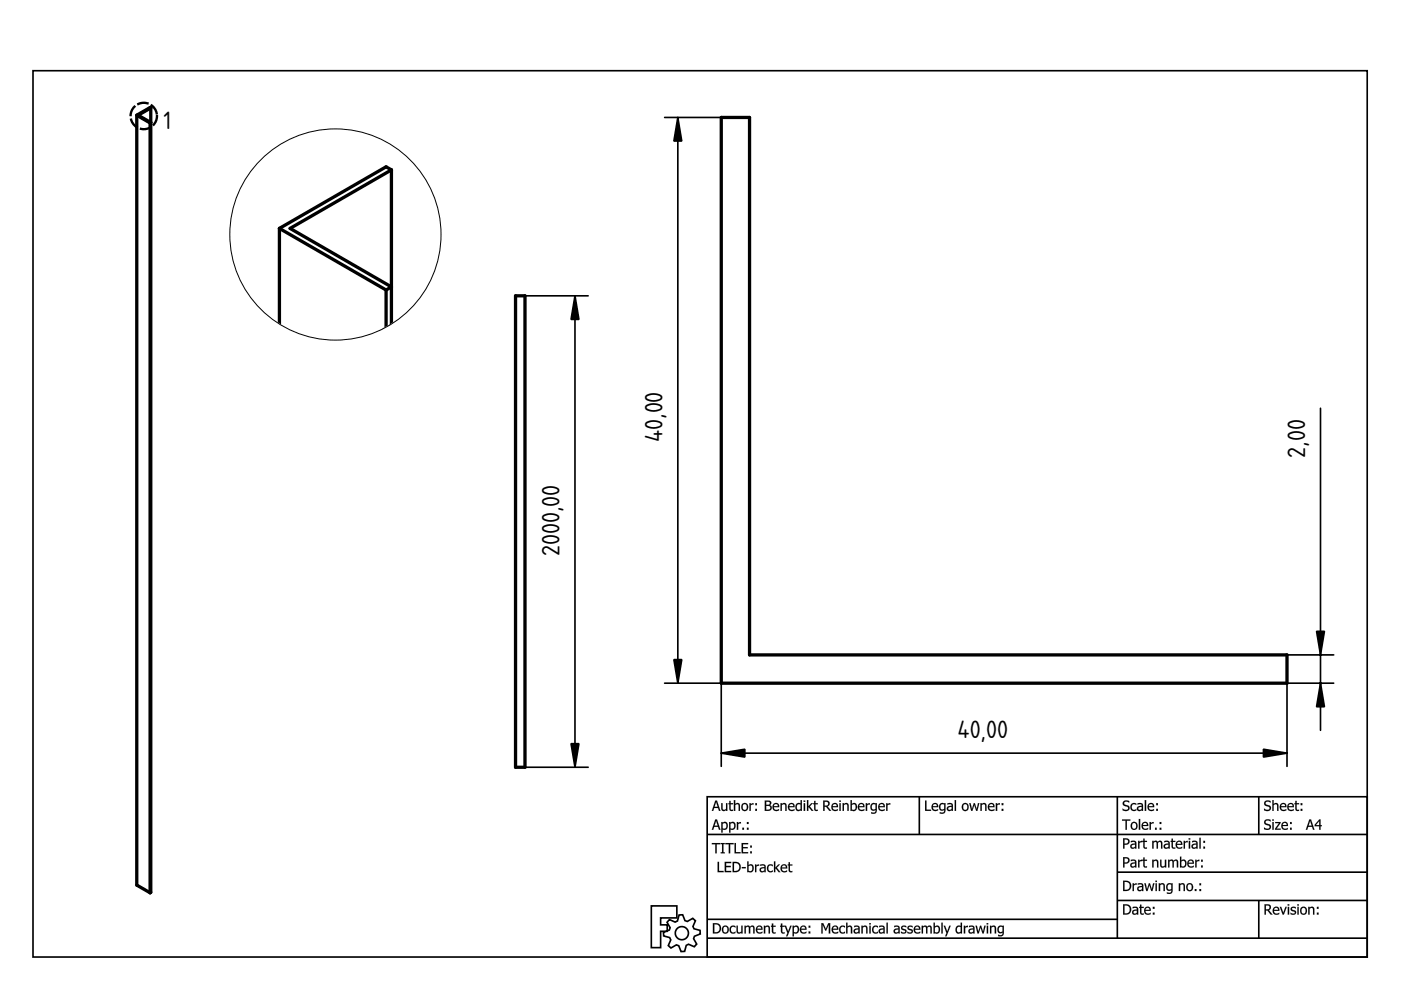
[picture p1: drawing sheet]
<svg xmlns="http://www.w3.org/2000/svg" width="297mm" height="210mm" viewBox="0 0 297 210" stroke-linecap="round" stroke-linejoin="round" font-family="sans-serif">
<defs><g id="words">
<g font-size="5">
<text x="34.7" y="27.3">1</text>
<text x="140.5" y="93.7" transform="rotate(-90 140.5 93.7)">40,00</text>
<text x="276.7" y="97" transform="rotate(-90 276.7 97)">2,00</text>
<text x="118.7" y="117.8" transform="rotate(-90 118.7 117.8)">2000,00</text>
<text x="203" y="156.4">40,00</text>
</g>
</g></defs>
<g fill="none" stroke="#000" stroke-width=".35">
<path d="M7 15h282.9v187.9h-282.9zM149.9 168.9h140v34h-140zM149.9 176.9h140M194.9 168.9v8M236.9 168.9v30M266.9 168.9v8M138.1 192.1h5.4v2.5h-3.4v1.5h1.4v1.4h-1.4v3.4h-2zM141.9 195l1.2 .5 .5-.2 .4-1.3h.7l.5 1.2 .5 .2 1.2-.7 .5 .5-.5 1.2 .2 .5 1.3 .4 .1 .7-1.3 .5-.1 .5 .6 1.2-.5 .5-1.2-.5-.5 .2-.3 1.3-.8 .1-.5-1.3-.5-.2-1.1 .7-.6-.5 .5-1.2-.2-.5-1.3-.4v-.7l1.2-.5 .2-.5-.7-1.2zM149.9 194.9h87M149.9 198.9h140M236.9 184.9h53M236.9 190.9h53"/>
<path d="M266.9 190.9v8"/>
<circle cx="144.6" cy="197.9" r="1.4"/>
</g>
<g fill="#000">
<path d="M151.6 169.7h.4l.8 2.2h-.4l-.2-.6h-.8l-.2 .6h-.3zM151.7 169.7l-.8 2.2h.3l.2-.6h.9l.1 .6h.3l-.7-2.2zM151.8 170l-.3 1.1h.7zM151.8 170l.4 1.1h-.7zM152.9 170.3h.3v1.3l.3 .1 .4-.2v-1.2h.3v1.6h-.3v-.1a.57 .57 0 0 1-.6 .2 .57 .57 0 0 1-.4-.6zM152.9 170.3v1.1a.55 .55 0 0 0 .4 .5 .55 .55 0 0 0 .6-.2v.2h.3v-1.6h-.3v1.2a.41 .41 0 0 1-.5 .2 .41 .41 0 0 1-.2-.5v-.9zM154.6 169.8h.3v.5h.5v.2h-.5v.8a.33 .33 0 0 0 .2 .3 .33 .33 0 0 0 .3 0v.3a.56 .56 0 0 1-.8-.5v-.9h-.2v-.2h.2zM154.6 169.8v.5h-.2v.2h.2v.9a.53 .53 0 0 0 .8 .5v-.2h-.3l-.2-.1v-1.1h.5v-.2h-.5v-.5zM155.6 169.6h.3v.9a.57 .57 0 0 1 .6-.2 .57 .57 0 0 1 .4 .6v1h-.3v-1.3l-.3-.1-.4 .2v1.2h-.3zM155.6 169.6v2.3h.3v-1.2a.41 .41 0 0 1 .5-.2 .41 .41 0 0 1 .2 .5v.9h.3v-1a.55 .55 0 0 0-.4-.6 .55 .55 0 0 0-.6 .2v-.9zM157.4 170.5a.81 .81 0 0 1 1 .1 .81 .81 0 0 1 0 1.1 .81 .81 0 0 1-1.1 0l-.1-.6zM157.4 170.5a.8 .8 0 0 0-.1 1.2 .8 .8 0 0 0 1.2-.1 .79 .79 0 0 0-.1-1.1 .79 .79 0 0 0-1 0zM157.6 170.6a.56 .56 0 0 0-.1 .8 .56 .56 0 0 0 .7 .2 .56 .56 0 0 0 .1-.8 .56 .56 0 0 0-.7-.2zM157.6 170.6a.6 .6 0 0 1 .8 .3 .6 .6 0 0 1-.3 .8 .63 .63 0 0 1-.7-.3 .63 .63 0 0 1 .2-.8zM158.9 170.3h.3v.2l.6-.2v.3l-.6 .2v1.1h-.3zM158.9 170.3v1.6h.3v-1.1l.6-.2v-.3l-.6 .3v-.3zM160.1 170.3h.4v.4h-.4zM160.1 170.3v.4h.4v-.4zM160.1 171.5h.4v.4h-.4zM160.1 171.5v.4h.4v-.4z"/>
<path d="M151.6 173.7h.4l.8 2.2h-.4l-.2-.6h-.8l-.2 .6h-.3zM151.7 173.7l-.8 2.2h.3l.2-.6h.9l.1 .6h.3l-.7-2.2zM151.8 174l-.3 1.1h.7zM151.8 174l.4 1.1h-.7zM152.9 174.3h.3v.2a.65 .65 0 0 1 .8-.2 .65 .65 0 0 1 .3 .8 .73 .73 0 0 1-.3 .7 .73 .73 0 0 1-.8 0v.7h-.3zM152.9 174.3v2.2h.3v-.7a.75 .75 0 0 0 .9-.1 .75 .75 0 0 0 .2-.9 .6 .6 0 0 0-.4-.5 .6 .6 0 0 0-.7 .2v-.2zM153.2 174.7v.9a.57 .57 0 0 0 .8-.3 .57 .57 0 0 0-.5-.8zM153.2 174.7a.51 .51 0 0 1 .7-.1 .51 .51 0 0 1 .1 .7 .53 .53 0 0 1-.8 .3zM154.6 174.3h.3v.2a.65 .65 0 0 1 .8-.2 .65 .65 0 0 1 .3 .8 .73 .73 0 0 1-.3 .7 .73 .73 0 0 1-.8 0v.7h-.3zM154.6 174.3v2.2h.3l-.1-.7a.75 .75 0 0 0 1-.1 .75 .75 0 0 0 .1-.9 .6 .6 0 0 0-.4-.5 .6 .6 0 0 0-.7 .2l.1-.2zM154.9 174.7v.9a.57 .57 0 0 0 .8-.3 .57 .57 0 0 0-.5-.8zM154.8 174.7a.51 .51 0 0 1 .7-.1 .51 .51 0 0 1 .2 .7 .53 .53 0 0 1-.9 .3zM156.2 174.3h.3v.2l.6-.2v.3l-.6 .2v1.1h-.3zM156.2 174.3v1.6h.3v-1.1l.6-.2v-.3l-.6 .3v-.3zM157.4 175.5h.4v.4h-.4zM157.4 175.5v.4h.3v-.4zM158.4 174.3h.3v.4h-.3zM158.4 174.3v.4h.3v-.4zM158.4 175.5h.3v.4h-.3zM158.4 175.5v.4h.3v-.4z"/>
<path d="M151.7 169.7h.3l.7 2.2h-.3l-.2-.6h-.8l-.2 .6h-.3zM151.8 170l-.3 1.1h.7zM152.9 170.3h.3v1a.38 .38 0 0 0 .3 .5 .38 .38 0 0 0 .4-.3v-1.2h.3v1.6h-.3v-.2a.56 .56 0 0 1-.6 .3 .56 .56 0 0 1-.4-.6zM154.6 169.8h.3v.5h.5v.2h-.5v1.1l.5 .1a.38 .38 0 0 1-.3 .3 .38 .38 0 0 1-.4-.3l-.1-1.2h-.2v-.2h.2zM155.6 169.6h.3v.9a.56 .56 0 0 1 .6-.2 .56 .56 0 0 1 .4 .6v1h-.3v-1a.38 .38 0 0 0-.3-.4 .38 .38 0 0 0-.4 .2v1.2h-.3zM157.4 170.5a.79 .79 0 0 1 1 .1 .79 .79 0 0 1 0 1 .79 .79 0 0 1-1 .1l-.2-.6zM157.6 170.6a.58 .58 0 0 0-.1 .8 .58 .58 0 0 0 .7 .2 .58 .58 0 0 0 .1-.8 .58 .58 0 0 0-.7-.2zM158.9 170.3h.3v.2l.6-.2v.3l-.6 .2v1.1h-.3zM160.1 170.3h.4v.4h-.4zM160.1 171.5h.4v.4h-.4z"/>
<path d="M151.7 173.7h.3l.7 2.2h-.3l-.2-.6h-.8l-.2 .6h-.3zM151.8 174l-.3 1.1h.7zM152.9 174.3h.3v.2a.69 .69 0 0 1 .9-.1 .69 .69 0 0 1 .2 .9 .69 .69 0 0 1-1.1 .5v.7h-.3zM153.2 174.7v.9a.59 .59 0 0 0 .8-.3 .59 .59 0 0 0-.5-.8zM154.6 174.3h.3v.2a.69 .69 0 0 1 .9-.1 .69 .69 0 0 1 .1 .9 .69 .69 0 0 1-1 .5v.7h-.3zM154.9 174.7v.9a.59 .59 0 0 0 .8-.3 .59 .59 0 0 0-.5-.8zM156.2 174.3h.3v.2l.6-.2v.3l-.6 .2v1.1h-.3zM157.4 175.5h.3v.4h-.3zM158.4 174.3h.3v.4h-.3zM158.4 175.5h.3v.4h-.3z"/>
<path d="M162.2 169.7h.5a.54 .54 0 0 1 .8 .3 .54 .54 0 0 1-.3 .7 .65 .65 0 0 1 .4 .8 .65 .65 0 0 1-.8 .4h-.6zM162.4 170v.6h.4a.35 .35 0 0 0 .4-.3 .35 .35 0 0 0-.5-.3zM162.4 170.9v.8a.56 .56 0 0 0 .7 0 .56 .56 0 0 0 .2-.6l-.2-.2zM164 170.5a.7 .7 0 0 1 .9-.2 .7 .7 0 0 1 .3 .8h-1.1a.65 .65 0 0 0 .4 .6 .65 .65 0 0 0 .7-.2v.3a.9 .9 0 0 1-1.2-.1 .9 .9 0 0 1 0-1.2zM164.2 170.6l-.1 .3h.8l-.2-.4zM165.5 170.3h.3v.2a.56 .56 0 0 1 .6-.2 .56 .56 0 0 1 .4 .6v1h-.3v-1a.38 .38 0 0 0-.3-.4 .38 .38 0 0 0-.4 .2v1.2h-.3zM167.3 170.5a.7 .7 0 0 1 .8-.2 .7 .7 0 0 1 .4 .8h-1.2a.65 .65 0 0 0 .5 .6 .65 .65 0 0 0 .6-.2v.3a.9 .9 0 0 1-1.1-.1 .9 .9 0 0 1 0-1.2zM167.5 170.6l-.2 .3h.9l-.2-.4zM168.9 170.5a.69 .69 0 0 1 .8-.1v-.8h.3v2.3h-.3v-.1a.69 .69 0 0 1-.9 0 .69 .69 0 0 1-.1-.9zM169 170.7a.56 .56 0 0 0-.1 .7 .56 .56 0 0 0 .7 .2l.1-1-.3-.1zM170.4 170.3h.3v1.6h-.3zM170.4 169.7h.3v.3h-.3zM171.1 169.6h.3v1.4l.6-.7h.4l-.7 .7 .8 .9h-.4l-.6-.8-.1 .8h-.3zM172.6 169.8h.3v.5h.5v.2h-.5v1.1l.5 .1a.38 .38 0 0 1-.3 .3 .38 .38 0 0 1-.4-.3l-.1-1.2h-.2v-.2h.2zM174.5 169.7h.6a.64 .64 0 0 1 .8 .5 .64 .64 0 0 1-.5 .8l.8 .9h-.4l-.6-.8h-.4v.8h-.3zM174.8 170v.8a.48 .48 0 0 0 .7-.1 .48 .48 0 0 0-.1-.7zM176.5 170.5a.7 .7 0 0 1 .8-.2 .7 .7 0 0 1 .4 .8h-1.2a.65 .65 0 0 0 .5 .6 .65 .65 0 0 0 .6-.2v.3a.9 .9 0 0 1-1.1-.1 .9 .9 0 0 1 0-1.2zM176.7 170.6l-.2 .3h.9l-.2-.4zM178 170.3h.2v1.6h-.2zM177.9 169.7h.4v.3h-.4zM178.7 170.3h.2v.2a.56 .56 0 0 1 .7-.2 .56 .56 0 0 1 .3 .6v1h-.2v-1a.38 .38 0 0 0-.3-.4 .38 .38 0 0 0-.5 .2v1.2h-.2zM180.6 170.7v.9a.59 .59 0 0 0 .9-.3 .59 .59 0 0 0-.6-.8zM180.3 169.6h.3v.9a.64 .64 0 0 1 .8-.2 .64 .64 0 0 1 .3 .8 .72 .72 0 0 1-.3 .7 .72 .72 0 0 1-.8 0l-.3 .1zM182.1 170.5a.7 .7 0 0 1 .8-.2 .7 .7 0 0 1 .4 .8h-1.2a.65 .65 0 0 0 .5 .6 .65 .65 0 0 0 .7-.2v.3a.9 .9 0 0 1-1.2-.1 .9 .9 0 0 1 0-1.2zM182.3 170.6l-.2 .3h.9l-.2-.4zM183.6 170.3h.2v.2l.6-.2v.3l-.6 .2v1.1h-.2zM184.9 170.6a.54 .54 0 0 0-.1 .8 .54 .54 0 0 0 .8 .1v-.9l-.3-.1zM184.7 170.5a.69 .69 0 0 1 .9-.1l.3-.1v1.4a.81 .81 0 0 1-1.2 .8v-.3a.58 .58 0 0 0 .6 .1 .58 .58 0 0 0 .3-.6 .72 .72 0 0 1-.9 0 .72 .72 0 0 1-.1-1zM186.4 170.5a.7 .7 0 0 1 .9-.2 .7 .7 0 0 1 .3 .8h-1.1a.65 .65 0 0 0 .4 .6 .65 .65 0 0 0 .7-.2v.3a.9 .9 0 0 1-1.2-.1 .9 .9 0 0 1 0-1.2zM186.6 170.6l-.1 .3h.8l-.2-.4zM187.9 170.3h.3v.2l.6-.2v.3l-.6 .2v1.1h-.3z"/>
<path d="M162.1 169.7h.6a.55 .55 0 0 1 .8 .3 .55 .55 0 0 1-.3 .7 .59 .59 0 0 1 .5 .5 .59 .59 0 0 1-.3 .6l-.4 .1h-.9zM162.2 169.7v2.2h.6a.65 .65 0 0 0 .8-.4 .65 .65 0 0 0-.4-.8 .49 .49 0 0 0 .1-.9zM162.4 170v.6h.7v-.5zM162.4 170h.3a.36 .36 0 0 1 .5 .3 .36 .36 0 0 1-.4 .3h-.4zM162.4 170.9v.8l.8-.1a.4 .4 0 0 0 .1-.5 .4 .4 0 0 0-.5-.2zM162.4 170.9h.8a.46 .46 0 0 1 .1 .6 .46 .46 0 0 1-.6 .2h-.3zM164 170.5a.71 .71 0 0 1 .9-.2 .71 .71 0 0 1 .3 .9l-1.1-.1a.66 .66 0 0 0 1.1 .4v.3a.91 .91 0 0 1-1.2-.1 .91 .91 0 0 1 0-1.2zM164 170.5a.86 .86 0 0 0-.1 1.1 .86 .86 0 0 0 1 .3l.3-.1v-.3l-.3 .2a.56 .56 0 0 1-.6 0 .56 .56 0 0 1-.2-.6h1.1a.68 .68 0 0 0-.3-.8 .68 .68 0 0 0-.9 .2zM164.2 170.6l-.1 .3h.8l-.2-.4zM164.2 170.6l.5-.1 .2 .4h-.9zM165.5 170.3h.3v.2a.57 .57 0 0 1 .6-.2 .57 .57 0 0 1 .4 .6v1h-.3l-.1-1.3-.2-.1-.4 .2v1.2h-.3zM165.5 170.3v1.6h.3l-.1-1.2a.41 .41 0 0 1 .6-.2 .41 .41 0 0 1 .2 .5v.9h.3v-1a.55 .55 0 0 0-.4-.6 .55 .55 0 0 0-.7 .2l.1-.2zM167.3 170.5a.71 .71 0 0 1 .8-.2 .71 .71 0 0 1 .4 .9l-1.2-.1a.66 .66 0 0 0 1.1 .4l.1 .3a.91 .91 0 0 1-1.2-.1 .91 .91 0 0 1 0-1.2zM167.3 170.5a.86 .86 0 0 0-.2 1.1 .86 .86 0 0 0 1.1 .3l.2-.1v-.3l-.2 .2a.56 .56 0 0 1-.6 0 .56 .56 0 0 1-.3-.6h1.2a.68 .68 0 0 0-.4-.8 .68 .68 0 0 0-.8 .2zM167.5 170.6l-.2 .3h.9l-.2-.4zM167.5 170.6l.5-.1 .2 .4h-.9zM168.8 170.5a.67 .67 0 0 1 .9-.1v-.8h.3v2.3h-.3v-.1l-.6 .2-.3-.2a1.2 1.2 0 0 1 0-1.3zM168.9 170.5a.82 .82 0 0 0-.3 .9 .82 .82 0 0 0 .9 .5l.3-.2-.1 .2h.3v-2.3h-.3v.8a.67 .67 0 0 0-.8 .1zM169.1 170.7a.55 .55 0 0 0-.2 .7 .55 .55 0 0 0 .7 .2l.1-1-.3-.1zM169 170.6l.4-.1 .4 .1v.9a.51 .51 0 0 1-.7 .1 .51 .51 0 0 1-.2-.7zM170.4 170.3h.3v1.6h-.3zM170.4 170.3v1.6h.3v-1.6zM170.4 169.7h.3v.3h-.3zM170.4 169.7v.3h.3v-.3zM171.1 169.6h.3v1.4l.6-.7h.4l-.7 .7 .8 .9h-.4l-.6-.8-.1 .8h-.3zM171.1 169.6v2.3h.3v-.7l.1-.1 .6 .8h.3l-.7-.9 .7-.7h-.4l-.6 .7v-1.4zM172.6 169.8h.3v.5h.5v.2h-.5v.8a.33 .33 0 0 0 .1 .3 .33 .33 0 0 0 .4 0v.3a.56 .56 0 0 1-.8-.5v-.9h-.2v-.2h.2zM172.6 169.8v.5h-.2v.2h.2v.9a.53 .53 0 0 0 .8 .5v-.2h-.3l-.2-.1v-1.1h.5v-.2h-.5v-.5zM174.5 169.7l1.2 .1a.64 .64 0 0 1 .2 .7 .64 .64 0 0 1-.5 .5l.9 .9h-.5l-.6-.8h-.4v.8h-.3zM174.5 169.7v2.2h.3v-.9h.4l.6 .9h.4l-.8-.9a.63 .63 0 0 0 .5-.8 .63 .63 0 0 0-.8-.4zM174.8 170v.8a.49 .49 0 0 0 .6-.1 .49 .49 0 0 0 .1-.6zM174.8 170h.4a.41 .41 0 0 1 .4 .3 .41 .41 0 0 1-.1 .4l-.7 .1zM176.5 170.5a.71 .71 0 0 1 .9-.2 .71 .71 0 0 1 .3 .9l-1.2-.1a.66 .66 0 0 0 1.1 .4l.1 .3a.91 .91 0 0 1-1.2-.1 .91 .91 0 0 1 0-1.2zM176.5 170.5a.86 .86 0 0 0-.1 1.1 .86 .86 0 0 0 1 .3l.2-.1v-.3l-.2 .2a.56 .56 0 0 1-.6 0 .56 .56 0 0 1-.3-.6h1.2a.68 .68 0 0 0-.4-.8 .68 .68 0 0 0-.8 .2zM176.7 170.6l-.2 .3h.9l-.2-.4zM176.7 170.6l.5-.1 .2 .4h-.9zM178 170.3h.3v1.6h-.3zM178 170.3v1.6h.2v-1.6zM177.9 169.7h.4v.3h-.4zM177.9 169.7v.3h.4v-.3zM178.6 170.3h.3v.2a.57 .57 0 0 1 .7-.2 .57 .57 0 0 1 .4 .6v1h-.4v-1.3l-.2-.1-.5 .2v1.2h-.3zM178.7 170.3v1.6h.2v-1.2a.41 .41 0 0 1 .5-.2 .41 .41 0 0 1 .3 .5v.9h.2v-1a.55 .55 0 0 0-.3-.6 .55 .55 0 0 0-.7 .2v-.2zM180.6 170.7v.9a.58 .58 0 0 0 .8-.3 .58 .58 0 0 0-.5-.8zM180.6 170.7a.52 .52 0 0 1 .7-.1 .52 .52 0 0 1 .1 .7 .52 .52 0 0 1-.8 .3zM180.3 169.6h.3v.9a.65 .65 0 0 1 .8-.2 .65 .65 0 0 1 .3 .8 .72 .72 0 0 1-.3 .8 .72 .72 0 0 1-.8-.1l-.3 .1zM180.3 169.6v2.3l.3-.1a.75 .75 0 0 0 .9 0 .75 .75 0 0 0 .2-1 .6 .6 0 0 0-.4-.5 .6 .6 0 0 0-.7 .2v-.9zM182.1 170.5a.71 .71 0 0 1 .9-.2 .71 .71 0 0 1 .3 .9l-1.2-.1a.66 .66 0 0 0 1.2 .4v.3a.91 .91 0 0 1-1.2-.1 .91 .91 0 0 1 0-1.2zM182.1 170.5a.86 .86 0 0 0-.1 1.1 .86 .86 0 0 0 1 .3l.3-.1v-.3l-.3 .2a.56 .56 0 0 1-.6 0 .56 .56 0 0 1-.3-.6h1.2a.68 .68 0 0 0-.4-.8 .68 .68 0 0 0-.8 .2zM182.3 170.6l-.2 .3h.9l-.2-.4zM182.3 170.6l.5-.1 .2 .4h-.9zM183.6 170.3h.3l-.1 .2 .7-.2v.3l-.7 .2 .1 1.1h-.3zM183.6 170.3v1.6h.2v-1.1l.6-.2v-.3l-.6 .3v-.3zM185 170.7a.53 .53 0 0 0-.1 .7 .53 .53 0 0 0 .7 .1v-.9l-.3-.1zM184.9 170.6l.4-.1 .3 .1v.9a.54 .54 0 0 1-.7 0 .54 .54 0 0 1 0-.7zM184.7 170.5a.67 .67 0 0 1 .9-.1l.3-.1v1.4a.86 .86 0 0 1-1.2 .8v-.3l.5 .1 .3-.1 .1-.5a.69 .69 0 0 1-.9 .1 .69 .69 0 0 1-.2-.9zM184.8 170.5a.76 .76 0 0 0-.2 1 .76 .76 0 0 0 .9 .3l.1-.1a.55 .55 0 0 1-.2 .6 .55 .55 0 0 1-.7-.1v.3a.8 .8 0 0 0 1.2-.8v-1.4l-.3 .1a.67 .67 0 0 0-.8 .1zM186.4 170.5a.71 .71 0 0 1 .9-.2 .71 .71 0 0 1 .3 .9l-1.1-.1a.66 .66 0 0 0 1.1 .4v.3a.91 .91 0 0 1-1.2-.1 .91 .91 0 0 1 0-1.2zM186.4 170.5a.86 .86 0 0 0-.1 1.1 .86 .86 0 0 0 1 .3l.3-.1v-.3l-.3 .2a.56 .56 0 0 1-.6 0 .56 .56 0 0 1-.2-.6h1.1a.68 .68 0 0 0-.3-.8 .68 .68 0 0 0-.9 .2zM186.6 170.6l-.1 .3h.8l-.2-.4zM186.6 170.6l.5-.1 .2 .4h-.9zM187.9 170.3h.3v.2l.6-.2v.3l-.6 .2v1.1h-.3zM187.9 170.3v1.6h.3l-.1-1.1 .7-.2v-.3l-.7 .3 .1-.3z"/>
<path d="M196.1 169.7h.3v2h1v.2h-1.3zM197.7 170.5a.7 .7 0 0 1 .9-.2 .7 .7 0 0 1 .3 .8h-1.1a.65 .65 0 0 0 .4 .6 .65 .65 0 0 0 .7-.2v.3a.9 .9 0 0 1-1.2-.1 .9 .9 0 0 1 0-1.2zM197.9 170.6l-.1 .3h.8l-.2-.4zM199.5 170.6a.54 .54 0 0 0-.1 .8 .54 .54 0 0 0 .8 .1v-.9l-.4-.1zM199.3 170.5a.69 .69 0 0 1 .9-.1l.3-.1v1.4a.81 .81 0 0 1-1.3 .8v-.3a.58 .58 0 0 0 .7 .1 .58 .58 0 0 0 .3-.6 .72 .72 0 0 1-1 0 .72 .72 0 0 1-.1-1zM201.1 171.2a.37 .37 0 0 0 .2 .5 .37 .37 0 0 0 .5-.2v-.4zM200.9 170.3h.2a.64 .64 0 0 1 .9 .5v1.1h-.2v-.1a.56 .56 0 0 1-1-.1 .56 .56 0 0 1 .6-.8l.4-.1-.1-.2h-.8zM202.4 169.6h.3v2.3h-.3zM204.1 170.5a.79 .79 0 0 1 1.1 .1 .79 .79 0 0 1 0 1 .79 .79 0 0 1-1.1 .1l-.2-.6zM204.3 170.6a.58 .58 0 0 0-.1 .8 .58 .58 0 0 0 .8 .2 .58 .58 0 0 0 .1-.8 .58 .58 0 0 0-.8-.2zM205.5 170.3h.3l.3 1.3 .4-1.3h.2l.4 1.3 .3-1.3h.2l-.4 1.6h-.2l-.4-1.2-.4 1.2h-.3zM207.9 170.3h.2v.2a.56 .56 0 0 1 .7-.2 .56 .56 0 0 1 .4 .6v1h-.3v-1a.38 .38 0 0 0-.3-.4 .38 .38 0 0 0-.5 .2v1.2h-.2zM209.6 170.5a.7 .7 0 0 1 .9-.2 .7 .7 0 0 1 .3 .8h-1.1a.65 .65 0 0 0 .4 .6 .65 .65 0 0 0 .7-.2v.3a.9 .9 0 0 1-1.1-.1 .9 .9 0 0 1-.1-1.2zM209.9 170.6l-.2 .3h.9l-.2-.4zM211.1 170.3h.3v.2l.6-.2v.3l-.6 .2v1.1h-.3zM212.4 170.3h.3v.4h-.3zM212.4 171.5h.3v.4h-.3z"/>
<path d="M196.1 169.7h.3v2h1v.2h-1.3zM196.1 169.7v2.2h1.3v-.2h-1v-2zM197.7 170.5a.71 .71 0 0 1 .9-.2 .71 .71 0 0 1 .3 .9l-1.1-.1a.66 .66 0 0 0 1.1 .4v.3a.91 .91 0 0 1-1.2-.1 .91 .91 0 0 1 0-1.2zM197.7 170.5a.86 .86 0 0 0-.1 1.1 .86 .86 0 0 0 1 .3l.3-.1v-.3l-.2 .2a.56 .56 0 0 1-.7 0 .56 .56 0 0 1-.2-.6h1.1a.68 .68 0 0 0-.3-.8 .68 .68 0 0 0-.9 .2zM197.9 170.6l-.1 .3h.8l-.2-.4zM197.9 170.6l.5-.1 .3 .4h-.9zM199.5 170.7a.53 .53 0 0 0-.1 .7 .53 .53 0 0 0 .8 .1v-.9l-.4-.1zM199.5 170.6l.3-.1 .4 .1v.9a.54 .54 0 0 1-.8 0 .54 .54 0 0 1 0-.7zM199.3 170.5a.67 .67 0 0 1 .9-.1l.3-.1v1.4a.86 .86 0 0 1-1.3 .8v-.3l.5 .1 .4-.1 .1-.5a.69 .69 0 0 1-.9 .1 .69 .69 0 0 1-.2-.9zM199.3 170.5a.76 .76 0 0 0-.2 1 .76 .76 0 0 0 1 .3l.1-.1a.55 .55 0 0 1-.3 .6 .55 .55 0 0 1-.6-.1v.3a.8 .8 0 0 0 1.1-.8l.1-1.4-.3 .1a.67 .67 0 0 0-.9 .1zM201.1 171.3a.35 .35 0 0 0 .2 .4 .35 .35 0 0 0 .5-.2v-.4zM201.1 171.2l.7-.1v.4a.38 .38 0 0 1-.5 .2 .38 .38 0 0 1-.2-.5zM200.9 170.3h.2a.66 .66 0 0 1 1 .5v1.1h-.3v-.1l-.2 .1a.53 .53 0 0 1-.8-.2 .53 .53 0 0 1 .2-.7l.8-.2a.5 .5 0 0 0-.4-.3 .5 .5 0 0 0-.5 .1zM200.9 170.3v.3l.7-.1 .2 .4a.68 .68 0 0 0-.8 .1 .68 .68 0 0 0-.2 .7l.1 .1a.69 .69 0 0 0 .9-.1v.2h.2l-.1-1.4-.4-.2zM202.4 169.6h.3v2.3h-.3zM202.4 169.6v2.3h.3v-2.3zM204.1 170.5a.81 .81 0 0 1 1.1 .1 .81 .81 0 0 1 0 1.1 .81 .81 0 0 1-1.1 0l-.2-.6zM204.1 170.5a.8 .8 0 0 0 0 1.2 .8 .8 0 0 0 1.2-.1 .79 .79 0 0 0-.1-1.1 .79 .79 0 0 0-1.1 0zM204.3 170.6a.56 .56 0 0 0-.1 .8 .56 .56 0 0 0 .8 .2 .56 .56 0 0 0 .1-.8 .56 .56 0 0 0-.8-.2zM204.3 170.6a.6 .6 0 0 1 .8 .3 .6 .6 0 0 1-.3 .8 .63 .63 0 0 1-.6-.3 .63 .63 0 0 1 .1-.8zM205.5 170.3h.3l.3 1.3 .3-1.3h.3l.4 1.3 .2-1.3h.4l-.5 1.6h-.2l-.4-1.2-.4 1.2h-.3zM205.5 170.3l.4 1.6h.3l.4-1.3 .4 1.3h.2l.4-1.6h-.2l-.3 1.3-.4-1.3h-.2l-.4 1.3-.3-1.3zM207.9 170.3h.3l-.1 .2a.57 .57 0 0 1 .7-.2 .57 .57 0 0 1 .4 .6v1h-.3l-.1-1.3-.2-.1-.5 .2 .1 1.2h-.3zM207.9 170.3v1.6h.2v-1.2a.41 .41 0 0 1 .6-.2 .41 .41 0 0 1 .2 .5v.9h.3l-.1-1a.55 .55 0 0 0-.3-.6 .55 .55 0 0 0-.7 .2v-.2zM209.6 170.5a.71 .71 0 0 1 .9-.2 .71 .71 0 0 1 .3 .9l-1.1-.1a.66 .66 0 0 0 1.1 .4v.3a.91 .91 0 0 1-1.2-.1 .91 .91 0 0 1 0-1.2zM209.7 170.5a.86 .86 0 0 0-.2 1.1 .86 .86 0 0 0 1.1 .3l.2-.1v-.3l-.2 .2a.56 .56 0 0 1-.6 0 .56 .56 0 0 1-.3-.6h1.1a.68 .68 0 0 0-.3-.8 .68 .68 0 0 0-.8 .2zM209.9 170.6l-.2 .3h.9l-.2-.4zM209.8 170.6l.6-.1 .2 .4h-.9zM211.1 170.3h.3v.2l.6-.2v.3l-.6 .2v1.1h-.3zM211.1 170.3v1.6h.3v-1.1l.6-.2v-.3l-.6 .3v-.3zM212.4 170.3h.3v.4h-.3zM212.4 170.3v.4h.3v-.4zM212.4 171.5h.3v.4h-.3zM212.4 171.5v.4h.3v-.4z"/>
<path d="M237.9 173.7h1.8v.3h-.8v1.9h-.3v-1.9h-.7zM237.9 173.7v.3h.7v1.9h.3v-1.9h.8v-.3zM239.9 174.5a.81 .81 0 0 1 1.1 .1 .81 .81 0 0 1 0 1.1 .81 .81 0 0 1-1.1 0l-.2-.6zM239.9 174.5a.8 .8 0 0 0 0 1.2 .8 .8 0 0 0 1.2-.1 .79 .79 0 0 0-.1-1.1 .79 .79 0 0 0-1.1 0zM240.1 174.6a.56 .56 0 0 0-.1 .8 .56 .56 0 0 0 .8 .2 .56 .56 0 0 0 .1-.8 .56 .56 0 0 0-.8-.2zM240.1 174.6a.6 .6 0 0 1 .8 .3 .6 .6 0 0 1-.3 .8 .63 .63 0 0 1-.6-.3 .63 .63 0 0 1 .1-.8zM241.4 173.6h.4v2.3h-.4zM241.5 173.6v2.3h.2v-2.3zM242.2 174.5a.71 .71 0 0 1 .9-.2 .71 .71 0 0 1 .3 .8h-1.1a.66 .66 0 0 0 1.1 .4v.3a.91 .91 0 0 1-1.2-.1 .91 .91 0 0 1 0-1.2zM242.3 174.5a.86 .86 0 0 0-.2 1.1 .86 .86 0 0 0 1.1 .3l.2-.1v-.3l-.2 .2a.56 .56 0 0 1-.6 0 .56 .56 0 0 1-.3-.6h1.1a.68 .68 0 0 0-.3-.8 .68 .68 0 0 0-.8 .2zM242.4 174.6l-.1 .3h.9l-.2-.4zM242.4 174.6l.6-.1 .2 .4h-.9zM243.7 174.3h.3v.2l.6-.2v.3l-.6 .2v1.1h-.3zM243.7 174.3v1.6h.3v-1.1l.6-.2v-.3l-.6 .3v-.3zM244.9 175.5h.4v.4h-.4zM244.9 175.5v.4h.3v-.4zM245.9 174.3h.3v.4h-.3zM245.9 174.3v.4h.3v-.4zM245.9 175.5h.3v.4h-.3zM245.9 175.5v.4h.3v-.4z"/>
<path d="M237.9 173.7h1.8v.3h-.8v1.9h-.3v-1.9h-.7zM239.9 174.5a.79 .79 0 0 1 1.1 .1 .79 .79 0 0 1 0 1 .79 .79 0 0 1-1.1 .1l-.2-.6zM240.1 174.6a.58 .58 0 0 0-.1 .8 .58 .58 0 0 0 .8 .2 .58 .58 0 0 0 .1-.8 .58 .58 0 0 0-.8-.2zM241.5 173.6h.2v2.3h-.2zM242.2 174.5a.7 .7 0 0 1 .9-.2 .7 .7 0 0 1 .3 .8h-1.1a.65 .65 0 0 0 .4 .6 .65 .65 0 0 0 .7-.2v.3a.9 .9 0 0 1-1.1-.1 .9 .9 0 0 1-.1-1.2zM242.4 174.6l-.1 .3h.9l-.2-.4zM243.7 174.3h.3v.2l.6-.2v.3l-.6 .2v1.1h-.3zM244.9 175.5h.3v.4h-.3zM245.9 174.3h.3v.4h-.3zM245.9 175.5h.3v.4h-.3z"/>
<path d="M238.2 169.9l.9-.2 .3 .1v.4a.59 .59 0 0 0-.6-.2 .59 .59 0 0 0-.5 .4l.3 .2a.72 .72 0 0 1 .9 .9 .72 .72 0 0 1-1.2 .4l-.3-.1v-.4a.64 .64 0 0 0 .7 .3 .64 .64 0 0 0 .5-.5l-.8-.3a.58 .58 0 0 1-.2-1zM239.9 170.5a.87 .87 0 0 1 1-.1v.3a.59 .59 0 0 0-.8 0 .59 .59 0 0 0 0 .8 .59 .59 0 0 0 .8 0v.3a.86 .86 0 0 1-1.1-.2 .86 .86 0 0 1 .1-1.1zM241.4 171.2a.37 .37 0 0 0 .2 .5 .37 .37 0 0 0 .5-.2v-.4zM241.2 170.3h.2a.64 .64 0 0 1 .9 .5v1.1h-.2v-.1a.56 .56 0 0 1-1-.1 .56 .56 0 0 1 .6-.8l.4-.1-.1-.2h-.8zM242.7 169.6h.3v2.3h-.3zM243.5 170.5a.7 .7 0 0 1 .9-.2 .7 .7 0 0 1 .3 .8h-1.1a.65 .65 0 0 0 .4 .6 .65 .65 0 0 0 .7-.2v.3a.9 .9 0 0 1-1.2-.1 .9 .9 0 0 1 0-1.2zM243.7 170.6l-.1 .3h.8l-.2-.4zM245.2 170.3h.3v.4h-.3zM245.2 171.5h.3v.4h-.3z"/>
<path d="M238.2 169.9l.4-.2a.55 .55 0 0 1 .5 0 .55 .55 0 0 1 .3 .5 .56 .56 0 0 0-.6-.2 .56 .56 0 0 0-.4 .4l.2 .2a.71 .71 0 0 1 .9 .8 .71 .71 0 0 1-1 .6l-.5-.2v-.4a.7 .7 0 0 0 1.2 0l-.2-.3-.6-.2a.59 .59 0 0 1-.2-1zM238.2 169.9a.62 .62 0 0 0 0 .8l.7 .3a.35 .35 0 0 1 .3 .4 .35 .35 0 0 1-.3 .3h-.4l-.5-.3v.4a1.24 1.24 0 0 0 1.3 0 .61 .61 0 0 0-.2-1l-.1-.1a.46 .46 0 0 1-.7-.5 .46 .46 0 0 1 .8-.2l.3 .2v-.4h-.3zM239.9 170.5a.88 .88 0 0 1 1-.1v.3a.58 .58 0 0 0-.8 0 .58 .58 0 0 0 0 .8 .58 .58 0 0 0 .8 0v.3l-.2 .1a.85 .85 0 0 1-1-.4 .85 .85 0 0 1 .2-1zM239.9 170.5a.84 .84 0 0 0-.1 1.1 .84 .84 0 0 0 1.1 .2v-.3a.6 .6 0 0 1-1-.2 .6 .6 0 0 1 .7-.8l.3 .2v-.3a.86 .86 0 0 0-1 .1zM241.4 171.3a.35 .35 0 0 0 .2 .4 .35 .35 0 0 0 .5-.2v-.4zM241.4 171.2l.7-.1v.4a.38 .38 0 0 1-.5 .2 .38 .38 0 0 1-.2-.5zM241.2 170.3h.2a.66 .66 0 0 1 1 .5v1.1h-.3v-.1l-.2 .1a.53 .53 0 0 1-.8-.2 .53 .53 0 0 1 .2-.7l.8-.2a.5 .5 0 0 0-.4-.3 .5 .5 0 0 0-.5 .1zM241.2 170.3v.3l.7-.1 .2 .4a.68 .68 0 0 0-.8 .1 .68 .68 0 0 0-.2 .7l.1 .1a.69 .69 0 0 0 .9-.1v.2h.2l-.1-1.4-.4-.2zM242.7 169.6h.3v2.3h-.3zM242.7 169.6v2.3h.3v-2.3zM243.5 170.5a.71 .71 0 0 1 .9-.2 .71 .71 0 0 1 .3 .9l-1.1-.1a.66 .66 0 0 0 1.1 .4v.3a.91 .91 0 0 1-1.2-.1 .91 .91 0 0 1 0-1.2zM243.5 170.5a.86 .86 0 0 0-.1 1.1 .86 .86 0 0 0 1 .3l.3-.1v-.3l-.2 .2a.56 .56 0 0 1-.7 0 .56 .56 0 0 1-.2-.6h1.1a.68 .68 0 0 0-.3-.8 .68 .68 0 0 0-.9 .2zM243.7 170.6l-.1 .3h.8l-.2-.4zM243.7 170.6l.5-.1 .3 .4h-.9zM245.1 170.3h.4v.4h-.4zM245.2 170.3v.4h.3v-.4zM245.1 171.5h.4v.4h-.4zM245.2 171.5v.4h.3v-.4z"/>
<path d="M238.1 177.7h.6a.73 .73 0 0 1 .8 .9 .73 .73 0 0 1-1.1 .5v.8h-.3zM238.4 178v.9a.51 .51 0 0 0 .8-.5 .51 .51 0 0 0-.8-.4zM240 179.2a.37 .37 0 0 0 .2 .5 .37 .37 0 0 0 .5-.2v-.4zM239.8 178.3h.2a.64 .64 0 0 1 .9 .5v1.1h-.2v-.2a.56 .56 0 0 1-1 0 .56 .56 0 0 1 .6-.8l.4-.1-.1-.2h-.8zM241.3 178.3h.3v.2l.6-.2v.3l-.6 .2v1.1h-.3zM242.4 177.8h.3v.5h.5v.2h-.5v1.1l.5 .1a.38 .38 0 0 1-.4 .3 .38 .38 0 0 1-.3-.3l-.1-1.2h-.2v-.2h.2zM244.3 178.3h.3v.2a.5 .5 0 0 1 .9 0 .52 .52 0 0 1 .6-.2 .52 .52 0 0 1 .3 .5v1.1h-.2v-.9a.34 .34 0 0 0-.3-.5 .34 .34 0 0 0-.4 .3v1.1h-.3v-1a.34 .34 0 0 0-.2-.4 .34 .34 0 0 0-.4 .2v1.2h-.3zM247.1 179.2a.37 .37 0 0 0 .1 .5 .37 .37 0 0 0 .5-.2v-.4zM246.8 178.3h.3a.64 .64 0 0 1 .9 .5v1.1h-.3v-.2a.56 .56 0 0 1-.9 0 .56 .56 0 0 1 .5-.8l.4-.1v-.2h-.9zM248.4 177.8h.3v.5h.5v.2h-.5v1.1l.5 .1a.38 .38 0 0 1-.4 .3 .38 .38 0 0 1-.3-.3l-.1-1.2h-.2v-.2h.2zM249.5 178.5a.7 .7 0 0 1 .8-.2 .7 .7 0 0 1 .4 .8h-1.2a.65 .65 0 0 0 .5 .6 .65 .65 0 0 0 .6-.2v.3a.9 .9 0 0 1-1.1-.1 .9 .9 0 0 1 0-1.2zM249.7 178.6l-.2 .3h.9l-.2-.4zM251 178.3h.2v.2l.6-.2v.3l-.6 .2v1.1h-.2zM252 178.3h.3v1.6h-.3zM252 177.7h.3v.3h-.3zM253 179.2a.37 .37 0 0 0 .2 .5 .37 .37 0 0 0 .4-.2v-.4zM252.7 178.3h.3a.64 .64 0 0 1 .9 .5v1.1h-.3v-.2a.56 .56 0 0 1-.9 0 .56 .56 0 0 1 .5-.8l.4-.1v-.2h-.9zM254.3 177.6h.3v2.3h-.3zM255.1 178.3h.4v.4h-.4zM255.1 179.5h.4v.4h-.4z"/>
<path d="M238.1 177.7l1.1 .2a.65 .65 0 0 1 .1 1l-.4 .2h-.5v.8h-.3zM238.1 177.7v2.2h.3v-.8l.9-.2a.67 .67 0 0 0 .1-.8 .67 .67 0 0 0-.7-.3zM238.4 178v.9l.7-.2 .1-.3-.2-.3zM238.4 178a.53 .53 0 0 1 .8 .4 .53 .53 0 0 1-.8 .5zM240 179.2a.35 .35 0 0 0 .2 .5 .35 .35 0 0 0 .4-.2l.1-.4zM240 179.2l.7-.2v.5a.38 .38 0 0 1-.5 .2 .38 .38 0 0 1-.2-.5zM239.8 178.3h.2a.66 .66 0 0 1 .9 .5v1.1h-.3l.1-.2-.2 .2a.53 .53 0 0 1-.8-.2 .53 .53 0 0 1 .2-.7l.7-.2a.5 .5 0 0 0-.3-.3 .5 .5 0 0 0-.5 .1zM239.8 178.3v.3l.7-.1 .2 .4a.68 .68 0 0 0-.8 .1 .68 .68 0 0 0-.2 .7l.1 .1a.69 .69 0 0 0 .9-.1v.2h.2l-.1-1.4-.4-.2zM241.3 178.3h.3v.2l.6-.2v.3l-.6 .2v1.1h-.3zM241.3 178.3v1.6h.3v-1.1l.6-.2v-.3l-.6 .3v-.3zM242.4 177.8h.3v.5h.5v.2h-.5v.8a.33 .33 0 0 0 .1 .3 .33 .33 0 0 0 .4 0v.3a.56 .56 0 0 1-.8-.5v-.9h-.2v-.2h.2zM242.4 177.8v.5h-.2v.2h.2v.9a.53 .53 0 0 0 .8 .5v-.2h-.3l-.2-.1v-1.1h.5v-.2h-.5v-.5zM244.3 178.3h.3v.2a.51 .51 0 0 1 .9 0 .55 .55 0 0 1 .8-.1l.2 1.5h-.4v-1.2l-.2-.2-.4 .2v1.2h-.3v-1.1a.32 .32 0 0 0-.3-.3 .32 .32 0 0 0-.3 .2v1.2h-.3zM244.3 178.3v1.6h.3v-1.2a.39 .39 0 0 1 .6-.1v1.3h.3v-1.2a.4 .4 0 0 1 .6-.1l.1 1.3h.2v-1.1a.51 .51 0 0 0-.3-.5 .51 .51 0 0 0-.7 .3 .5 .5 0 0 0-.4-.3 .5 .5 0 0 0-.4 .2v-.2zM247.1 179.2a.35 .35 0 0 0 .2 .5 .35 .35 0 0 0 .4-.2v-.4zM247.1 179.2l.7-.2v.5a.38 .38 0 0 1-.5 .2 .38 .38 0 0 1-.2-.5zM246.8 178.3h.3a.66 .66 0 0 1 .9 .5v1.1h-.3v-.2l-.2 .2a.53 .53 0 0 1-.7-.2 .53 .53 0 0 1 .2-.7l.7-.2a.5 .5 0 0 0-.3-.3 .5 .5 0 0 0-.6 .1zM246.8 178.3v.3l.8-.1 .2 .4a.68 .68 0 0 0-.8 .1 .68 .68 0 0 0-.2 .7l.1 .1a.69 .69 0 0 0 .9-.1l-.1 .2h.3l-.1-1.4-.4-.2zM248.4 177.8h.3v.5h.5v.2h-.5v.8a.33 .33 0 0 0 .1 .3 .33 .33 0 0 0 .4 0v.3a.56 .56 0 0 1-.8-.5v-.9h-.2v-.2h.2zM248.4 177.8v.5h-.2v.2h.2v.9a.53 .53 0 0 0 .8 .5v-.2h-.3l-.2-.1v-1.1h.5v-.2h-.5v-.5zM249.5 178.5a.71 .71 0 0 1 .8-.2 .71 .71 0 0 1 .4 .8h-1.2a.66 .66 0 0 0 1.1 .4l.1 .3a.91 .91 0 0 1-1.2-.1 .91 .91 0 0 1 0-1.2zM249.5 178.5a.86 .86 0 0 0-.1 1.1 .86 .86 0 0 0 1 .3l.2-.1v-.3l-.2 .2a.56 .56 0 0 1-.6 0 .56 .56 0 0 1-.3-.6h1.2a.68 .68 0 0 0-.4-.8 .68 .68 0 0 0-.8 .2zM249.7 178.6l-.2 .3h.9l-.2-.4zM249.7 178.6l.5-.1 .2 .4h-.9zM250.9 178.3h.4l-.1 .2 .6-.2v.3l-.6 .2 .1 1.1h-.4zM251 178.3v1.6h.2v-1.1l.6-.2v-.3l-.6 .3v-.3zM252 178.3h.3v1.6h-.3zM252 178.3v1.6h.3v-1.6zM252 177.7h.4v.3h-.4zM252 177.7v.3h.3v-.3zM253 179.2a.35 .35 0 0 0 .2 .5 .35 .35 0 0 0 .4-.2v-.4zM253 179.2l.7-.2v.5a.38 .38 0 0 1-.5 .2 .38 .38 0 0 1-.2-.5zM252.7 178.3h.3a.66 .66 0 0 1 .9 .5v1.1h-.3v-.2l-.2 .2a.53 .53 0 0 1-.7-.2 .53 .53 0 0 1 .2-.7l.7-.2a.5 .5 0 0 0-.3-.3 .5 .5 0 0 0-.6 .1zM252.7 178.3v.3l.8-.1 .2 .4a.68 .68 0 0 0-.8 .1 .68 .68 0 0 0-.2 .7l.1 .1a.69 .69 0 0 0 .9-.1l-.1 .2h.3l-.1-1.4-.4-.2zM254.3 177.6h.3v2.3h-.3zM254.3 177.6v2.3h.3v-2.3zM255.1 178.3h.4v.4h-.4zM255.1 178.3v.4h.4v-.4zM255.1 179.5h.4v.4h-.4zM255.1 179.5v.4h.4v-.4z"/>
<path d="M268.2 169.9l.9-.2 .3 .1v.4a.59 .59 0 0 0-.6-.2 .59 .59 0 0 0-.5 .4l.3 .2a.72 .72 0 0 1 .9 .9 .72 .72 0 0 1-1.2 .4l-.3-.1v-.4a.64 .64 0 0 0 .6 .3 .64 .64 0 0 0 .6-.5l-.8-.3a.58 .58 0 0 1-.2-1zM269.8 169.6h.2v.9a.56 .56 0 0 1 .7-.2 .56 .56 0 0 1 .3 .6v1h-.2v-1a.38 .38 0 0 0-.3-.4 .38 .38 0 0 0-.5 .2v1.2h-.2zM271.5 170.5a.7 .7 0 0 1 .9-.2 .7 .7 0 0 1 .3 .8h-1.1a.65 .65 0 0 0 .4 .6 .65 .65 0 0 0 .7-.2v.3a.9 .9 0 0 1-1.2-.1 .9 .9 0 0 1 0-1.2zM271.7 170.6l-.1 .3h.9l-.2-.4zM273.1 170.5a.7 .7 0 0 1 .9-.2 .7 .7 0 0 1 .3 .8h-1.1a.65 .65 0 0 0 .4 .6 .65 .65 0 0 0 .7-.2v.3a.9 .9 0 0 1-1.2-.1 .9 .9 0 0 1 0-1.2zM273.3 170.6l-.1 .3h.9l-.3-.4zM274.6 169.8h.3v.5h.5v.2h-.5l.1 1.1 .4 .1a.38 .38 0 0 1-.3 .3 .38 .38 0 0 1-.4-.3l-.1-1.2h-.1v-.2h.1zM275.8 170.3h.3v.4h-.3zM275.8 171.5h.3v.4h-.3z"/>
<path d="M268.2 169.9l.3-.2a.55 .55 0 0 1 .6 0 .55 .55 0 0 1 .3 .5 .56 .56 0 0 0-.6-.2 .56 .56 0 0 0-.5 .4l.3 .2a.71 .71 0 0 1 .9 .8 .71 .71 0 0 1-1 .6l-.5-.2v-.4a.7 .7 0 0 0 1.2 0l-.2-.3-.6-.2a.59 .59 0 0 1-.2-1zM268.2 169.9a.62 .62 0 0 0 0 .8l.7 .3a.35 .35 0 0 1 .3 .4 .35 .35 0 0 1-.3 .3h-.4l-.5-.3v.4a1.24 1.24 0 0 0 1.3 0 .61 .61 0 0 0-.3-1l-.1-.1a.46 .46 0 0 1-.6-.5 .46 .46 0 0 1 .8-.2l.3 .2v-.4h-.3zM269.7 169.6h.4l-.1 .9a.57 .57 0 0 1 .7-.2 .57 .57 0 0 1 .4 .6v1h-.3l-.1-1.3-.2-.1-.5 .2 .1 1.2h-.4zM269.8 169.6v2.3h.2v-1.2a.41 .41 0 0 1 .5-.2 .41 .41 0 0 1 .3 .5v.9h.2v-1a.55 .55 0 0 0-.3-.6 .55 .55 0 0 0-.7 .2v-.9zM271.5 170.5a.71 .71 0 0 1 .9-.2 .71 .71 0 0 1 .3 .9l-1.1-.1a.66 .66 0 0 0 1.1 .4v.3a.91 .91 0 0 1-1.2-.1 .91 .91 0 0 1 0-1.2zM271.6 170.5a.86 .86 0 0 0-.2 1.1 .86 .86 0 0 0 1.1 .3l.2-.1v-.3l-.2 .2a.56 .56 0 0 1-.6 0 .56 .56 0 0 1-.3-.6h1.1a.68 .68 0 0 0-.3-.8 .68 .68 0 0 0-.8 .2zM271.7 170.6l-.1 .3h.9l-.2-.4zM271.7 170.6l.6-.1 .2 .4h-.9zM273.1 170.5a.71 .71 0 0 1 .9-.2 .71 .71 0 0 1 .3 .9l-1.1-.1a.66 .66 0 0 0 1.1 .4v.3a.91 .91 0 0 1-1.2-.1 .91 .91 0 0 1 0-1.2zM273.1 170.5a.86 .86 0 0 0-.1 1.1 .86 .86 0 0 0 1 .3l.3-.1v-.3l-.2 .2a.56 .56 0 0 1-.6 0 .56 .56 0 0 1-.3-.6h1.1a.68 .68 0 0 0-.3-.8 .68 .68 0 0 0-.9 .2zM273.3 170.6l-.1 .3h.9l-.3-.4zM273.3 170.6l.6-.1 .2 .4h-.9zM274.6 169.8h.3v.5h.5v.2h-.5v.8a.33 .33 0 0 0 .2 .3 .33 .33 0 0 0 .3 0v.3a.56 .56 0 0 1-.8-.5v-.9h-.2v-.2h.2zM274.6 169.8l.1 .5h-.2v.2h.2v.9a.53 .53 0 0 0 .7 .5v-.2h-.3l-.2-.1v-1.1h.5v-.2h-.5v-.5zM275.8 170.3h.3v.4h-.3zM275.8 170.3v.4h.3v-.4zM275.8 171.5h.3v.4h-.3zM275.8 171.5v.4h.3v-.4z"/>
<path d="M268.2 173.9l.9-.2 .3 .1v.4a.59 .59 0 0 0-.6-.3 .59 .59 0 0 0-.5 .5l.3 .2a.72 .72 0 0 1 .9 .9 .72 .72 0 0 1-1.2 .4l-.3-.1v-.4a.64 .64 0 0 0 .6 .3 .64 .64 0 0 0 .6-.5l-.8-.3a.58 .58 0 0 1-.2-1zM269.8 174.3h.2v1.6h-.2zM269.7 173.7h.4v.3h-.4zM270.4 174.3h1.1l-.8 1.4h.8v.2h-1.2l.9-1.4h-.8zM271.9 174.5a.7 .7 0 0 1 .8-.2 .7 .7 0 0 1 .4 .8h-1.2a.65 .65 0 0 0 .5 .6 .65 .65 0 0 0 .6-.2v.3a.9 .9 0 0 1-1.1-.1 .9 .9 0 0 1 0-1.2zM272.1 174.6l-.2 .3h.9l-.2-.4zM273.5 174.3h.4v.4h-.4zM273.5 175.5h.4v.4h-.4z"/>
<path d="M268.2 173.9l.3-.2a.55 .55 0 0 1 .6 0 .55 .55 0 0 1 .3 .5 .56 .56 0 0 0-.6-.2 .56 .56 0 0 0-.5 .4l.3 .2a.71 .71 0 0 1 .9 .8 .71 .71 0 0 1-1 .6l-.5-.2v-.4a.7 .7 0 0 0 1.2-.1l-.2-.2-.6-.2a.59 .59 0 0 1-.2-1zM268.2 173.9a.62 .62 0 0 0 0 .8l.7 .3a.35 .35 0 0 1 .3 .4 .35 .35 0 0 1-.3 .3h-.4l-.5-.3v.4a1.24 1.24 0 0 0 1.3 0 .61 .61 0 0 0-.3-1l-.1-.1a.46 .46 0 0 1-.6-.5 .46 .46 0 0 1 .8-.2l.3 .2v-.4h-.3zM269.8 174.3h.3v1.6h-.3zM269.8 174.3v1.6h.2v-1.6zM269.7 173.7h.4v.3h-.4zM269.7 173.7v.3h.4v-.3zM270.3 174.3h1.2v.2l-.8 1.2h.8v.2h-1.2v-.2l.9-1.2h-.9zM270.4 174.3v.2h.8l-.9 1.2v.2h1.2v-.2h-.9l.9-1.4zM271.9 174.5a.71 .71 0 0 1 .9-.2 .71 .71 0 0 1 .3 .8h-1.2a.66 .66 0 0 0 1.1 .4l.1 .3a.91 .91 0 0 1-1.2-.1 .91 .91 0 0 1 0-1.2zM271.9 174.5a.86 .86 0 0 0-.1 1.1 .86 .86 0 0 0 1 .3l.2-.1v-.3l-.2 .2a.56 .56 0 0 1-.6 0 .56 .56 0 0 1-.3-.6h1.2a.68 .68 0 0 0-.4-.8 .68 .68 0 0 0-.8 .2zM272.1 174.6l-.2 .3h.9l-.2-.4zM272.1 174.6l.5-.1 .2 .4h-.9zM273.5 174.3h.4v.4h-.4zM273.5 174.3v.4h.4v-.4zM273.5 175.5h.4v.4h-.4zM273.5 175.5v.4h.4v-.4z"/>
<path d="M277.6 173.7h.4l.7 2.2h-.3l-.2-.6h-.8l-.2 .6h-.4zM277.6 173.7l-.7 2.2h.3l.1-.6h.9l.2 .6h.3l-.7-2.2zM277.8 174l-.4 1.1h.7zM277.8 174l.3 1.1h-.7zM279.7 173.7h.3v1.2h.3v.3h-.3v.7h-.3v-.7h-1v-.3zM279.7 173.7l-1 1.2v.3h1v.7h.3v-.7h.2v-.3l-.2 .1v-1.3zM279.7 174.1l-.7 .8h.7zM279.7 174v1h-.8z"/>
<path d="M277.6 173.7h.4l.7 2.2h-.3l-.2-.6h-.8l-.2 .6h-.3zM277.8 174l-.4 1.1h.7zM279.7 173.7h.3v1.2h.2v.3h-.2v.7h-.3v-.7h-1v-.3zM279.7 174.1l-.7 .8h.7z"/>
<path d="M150.9 178.7h1.8v.3h-.7v1.9h-.3v-1.9h-.8zM150.9 178.7v.3h.8v1.9h.3l-.1-1.9h.8v-.3zM152.8 178.7h.9v.3h-.3v1.7h.3v.2h-.9v-.2h.3v-1.7h-.3zM152.8 178.7v.3l.3-.1v1.8h-.3v.2h.9v-.2h-.3v-1.8l.3 .1v-.3zM153.8 178.7h1.8v.3h-.8v1.9h-.3v-1.9h-.7zM153.8 178.7v.3h.7v1.9h.3v-1.9h.7v-.3zM155.7 178.7h.3v2l1-.1v.3h-1.3zM155.7 178.7v2.2h1.3v-.2h-1v-2zM157.2 178.7h1.4v.3h-1.1v.6h1v.3h-1v.8l1.1-.1v.3h-1.4zM157.2 178.7v2.2h1.4v-.2h-1.1v-.9h1v-.2h-1v-.6h1.1v-.3zM159 179.3h.4v.4h-.4zM159.1 179.3v.4h.3v-.4zM159 180.5h.4v.4h-.4zM159.1 180.5v.4h.3v-.4z"/>
<path d="M150.9 178.7h1.8v.3h-.7v1.9h-.3v-1.9h-.8zM152.8 178.7h.9v.3h-.3v1.7h.3v.2h-.9v-.2h.3v-1.7h-.3zM153.8 178.7h1.7v.3h-.7v1.9h-.3v-1.9h-.7zM155.7 178.7h.3v2h1v.2h-1.3zM157.2 178.7h1.4v.3h-1.1v.6h1v.3h-1v.8h1.1v.2h-1.4zM159.1 179.3h.3v.4h-.3zM159.1 180.5h.3v.4h-.3z"/>
<path d="M151.2 195.7a1.54 1.54 0 0 1 1.5 .4 1.11 1.11 0 0 1 .1 1.3 1.11 1.11 0 0 1-1.1 .5h-.5zM151.4 196v1.7a.88 .88 0 0 0 1.2-.9 .88 .88 0 0 0-1.2-.8zM153.3 196.5a.79 .79 0 0 1 1 .1 .79 .79 0 0 1 0 1 .79 .79 0 0 1-1 .1l-.2-.6zM153.5 196.6a.58 .58 0 0 0-.1 .8 .58 .58 0 0 0 .7 .2 .58 .58 0 0 0 .1-.8 .58 .58 0 0 0-.7-.2zM154.9 196.5a.87 .87 0 0 1 1-.1v.3a.59 .59 0 0 0-.8 0 .59 .59 0 0 0 0 .8 .59 .59 0 0 0 .8 0v.3a.86 .86 0 0 1-1.1-.2 .86 .86 0 0 1 .1-1.1zM156.2 196.3h.2v1a.38 .38 0 0 0 .3 .4 .38 .38 0 0 0 .5-.2v-1.2h.2v1.6h-.2v-.2a.56 .56 0 0 1-.7 .2 .56 .56 0 0 1-.3-.6zM157.9 196.3h.2v.2a.5 .5 0 0 1 .9 0 .52 .52 0 0 1 .6-.3 .52 .52 0 0 1 .4 .6v1.1h-.3v-.9a.34 .34 0 0 0-.2-.5 .34 .34 0 0 0-.4 .3v1.1h-.3v-1a.34 .34 0 0 0-.3-.4 .34 .34 0 0 0-.4 .2v1.2h-.2zM160.5 196.5a.7 .7 0 0 1 .8-.2 .7 .7 0 0 1 .4 .8h-1.2a.65 .65 0 0 0 .5 .6 .65 .65 0 0 0 .6-.2v.3a.9 .9 0 0 1-1.1-.2 .9 .9 0 0 1 0-1.1zM160.7 196.6l-.2 .3h.9l-.2-.4zM162 196.3h.2v.2a.56 .56 0 0 1 .7-.2 .56 .56 0 0 1 .3 .6v1h-.2v-1a.38 .38 0 0 0-.3-.4 .38 .38 0 0 0-.5 .2v1.2h-.2zM163.7 195.8h.2v.5h.5v.2h-.5l.1 1.1 .4 .1a.38 .38 0 0 1-.3 .3 .38 .38 0 0 1-.4-.3v-1.2h-.2v-.2h.2zM165.6 195.8h.3v.5h.5v.2h-.5v1.1l.5 .1a.38 .38 0 0 1-.4 .3 .38 .38 0 0 1-.4-.3v-1.2h-.2v-.2h.2zM166.4 196.3h.3l.4 1.2 .4-1.2h.3l-.8 2.2h-.3l.3-.7zM168 196.3h.3v.2a.69 .69 0 0 1 1-.1 .69 .69 0 0 1 .1 .9 .69 .69 0 0 1-1.1 .5v.7h-.3zM168.3 196.7v.9a.59 .59 0 0 0 .9-.3 .59 .59 0 0 0-.6-.8zM169.8 196.5a.7 .7 0 0 1 .9-.2 .7 .7 0 0 1 .3 .8h-1.1a.65 .65 0 0 0 .4 .6 .65 .65 0 0 0 .7-.2v.3a.9 .9 0 0 1-1.2-.2 .9 .9 0 0 1 0-1.1zM170 196.6l-.1 .3h.8l-.2-.4zM171.4 196.3h.4v.4h-.4zM171.4 197.5h.4v.4h-.4z"/>
<path d="M151.1 195.7h.1a1.46 1.46 0 0 1 1.6 .6 1.11 1.11 0 0 1-.1 1.1 1.11 1.11 0 0 1-1 .5h-.6zM151.2 195.7v2.2l1.2-.2a1.19 1.19 0 0 0 0-1.8zM151.4 196v1.7a.86 .86 0 0 0 1.2-.9 .86 .86 0 0 0-1.2-.8zM151.4 196l.9 .1a.95 .95 0 0 1 0 1.4l-.9 .2zM153.2 196.5a.81 .81 0 0 1 1.1 .1 .81 .81 0 0 1 0 1 .81 .81 0 0 1-1.1 .1l-.2-.6zM153.3 196.5a.8 .8 0 0 0-.1 1.2 .8 .8 0 0 0 1.2-.1 .79 .79 0 0 0-.1-1.1 .79 .79 0 0 0-1 0zM153.5 196.6a.56 .56 0 0 0-.1 .8 .56 .56 0 0 0 .7 .2 .56 .56 0 0 0 .1-.8 .56 .56 0 0 0-.7-.2zM153.4 196.6a.6 .6 0 0 1 .9 .3 .6 .6 0 0 1-.3 .8 .63 .63 0 0 1-.7-.3 .63 .63 0 0 1 .1-.8zM154.9 196.5a.88 .88 0 0 1 1-.1v.3a.58 .58 0 0 0-.8 0 .58 .58 0 0 0 0 .8 .58 .58 0 0 0 .8 0v.3l-.2 .1a.85 .85 0 0 1-1-.4 .85 .85 0 0 1 .2-1zM154.9 196.5a.84 .84 0 0 0-.1 1.1 .84 .84 0 0 0 1.1 .2v-.3a.6 .6 0 0 1-1-.2 .6 .6 0 0 1 .7-.8l.3 .2v-.3a.86 .86 0 0 0-1 .1zM156.1 196.3h.4v1.3l.2 .1 .5-.2v-1.2h.3v1.6h-.3v-.2a.57 .57 0 0 1-.7 .3 .57 .57 0 0 1-.4-.7zM156.2 196.3v1a.55 .55 0 0 0 .3 .6 .55 .55 0 0 0 .7-.2v.2h.2v-1.6h-.2v1.2a.41 .41 0 0 1-.5 .2 .41 .41 0 0 1-.3-.5v-.9zM157.8 196.3h.3v.2a.51 .51 0 0 1 .9 0 .55 .55 0 0 1 .9-.1l.1 1.5h-.3v-1.2l-.3-.2-.4 .2 .1 1.2h-.3v-1.1a.32 .32 0 0 0-.3-.3 .32 .32 0 0 0-.4 .2v1.2h-.3zM157.9 196.3v1.6h.2v-1.2a.39 .39 0 0 1 .6-.1l.1 1.3h.3l-.1-1.2a.4 .4 0 0 1 .7-.1v1.3h.3v-1.1a.51 .51 0 0 0-.4-.5 .51 .51 0 0 0-.6 .2 .5 .5 0 0 0-.4-.3 .5 .5 0 0 0-.5 .3v-.2zM160.5 196.5a.71 .71 0 0 1 .8-.2 .71 .71 0 0 1 .4 .8h-1.2a.66 .66 0 0 0 1.1 .4l.1 .3a.91 .91 0 0 1-1.2-.1 .91 .91 0 0 1 0-1.2zM160.5 196.5a.86 .86 0 0 0-.1 1.1 .86 .86 0 0 0 1 .3l.2-.1v-.3l-.2 .2a.56 .56 0 0 1-.6 0 .56 .56 0 0 1-.3-.6h1.2a.68 .68 0 0 0-.4-.8 .68 .68 0 0 0-.8 .2zM160.7 196.6l-.2 .3h.9l-.2-.4zM160.7 196.6l.5-.1 .2 .4h-.9zM161.9 196.3h.3v.2a.57 .57 0 0 1 .7-.2 .57 .57 0 0 1 .4 .6v1h-.3l-.1-1.3-.2-.1-.5 .2v1.2h-.3zM162 196.3v1.6h.2v-1.2a.41 .41 0 0 1 .5-.2 .41 .41 0 0 1 .3 .5v.9h.2v-1a.55 .55 0 0 0-.3-.6 .55 .55 0 0 0-.7 .2v-.2zM163.6 195.8h.3v.5h.6v.2h-.6v.8a.33 .33 0 0 0 .2 .3 .33 .33 0 0 0 .4 0l-.1 .3a.56 .56 0 0 1-.8-.5l.1-.9h-.2v-.2h.2zM163.7 195.8v.5h-.2v.2h.2v.9a.53 .53 0 0 0 .7 .5v-.2h-.3l-.2-.2v-1h.5v-.2h-.5v-.5zM165.6 195.8h.3v.5h.5v.2h-.5v.8a.33 .33 0 0 0 .1 .3 .33 .33 0 0 0 .4 0v.3a.56 .56 0 0 1-.8-.5v-.9h-.2v-.2h.2zM165.6 195.8v.5h-.2v.2h.2v.9a.53 .53 0 0 0 .8 .5v-.2h-.4l-.1-.2-.1-1h.6v-.2h-.6l.1-.5zM166.3 196.3h.4l.4 1.2 .4-1.2h.4l-.9 2.2h-.4l.4-.7zM166.4 196.3l.6 1.5-.3 .7h.3l.8-2.2h-.3l-.4 1.2-.4-1.2zM168 196.3h.3v.2a.65 .65 0 0 1 .8-.2 .65 .65 0 0 1 .3 .8 .73 .73 0 0 1-.3 .7 .73 .73 0 0 1-.8 0v.7h-.3zM168 196.3v2.2h.3v-.7a.75 .75 0 0 0 .9-.1 .75 .75 0 0 0 .2-.9 .6 .6 0 0 0-.4-.5 .6 .6 0 0 0-.7 .2v-.2zM168.3 196.7v.9a.57 .57 0 0 0 .8-.3 .57 .57 0 0 0-.5-.8zM168.3 196.7a.51 .51 0 0 1 .7-.1 .51 .51 0 0 1 .1 .7 .53 .53 0 0 1-.8 .3zM169.8 196.5a.71 .71 0 0 1 .9-.2 .71 .71 0 0 1 .3 .8h-1.1a.66 .66 0 0 0 1.1 .4v.3a.91 .91 0 0 1-1.2-.1 .91 .91 0 0 1 0-1.2zM169.8 196.5a.86 .86 0 0 0-.1 1.1 .86 .86 0 0 0 1 .3l.3-.1v-.3l-.3 .2a.56 .56 0 0 1-.6 0 .56 .56 0 0 1-.2-.6h1.1a.68 .68 0 0 0-.3-.8 .68 .68 0 0 0-.9 .2zM170 196.6l-.1 .3h.8l-.2-.4zM170 196.6l.5-.1 .2 .4h-.9zM171.4 196.3h.4v.4h-.4zM171.4 196.3v.4h.4v-.4zM171.4 197.5h.4v.4h-.4zM171.4 197.5v.4h.4v-.4z"/>
<path d="M152.2 182.7h.2v2h1v.2h-1.2zM153.7 182.7h1.3v.3h-1.1v.6h1v.3h-1v.8h1.1v.2h-1.3zM155.3 182.7a1.54 1.54 0 0 1 1.5 .4 1.11 1.11 0 0 1 .1 1.3 1.11 1.11 0 0 1-1.1 .5h-.5zM155.6 183v1.7a.88 .88 0 0 0 1.2-.9 .88 .88 0 0 0-1.2-.8zM157.3 183.8h.8v.3h-.8zM158.7 183.7v.9a.59 .59 0 0 0 .9-.3 .59 .59 0 0 0-.6-.8zM158.4 182.6h.3v.9a.64 .64 0 0 1 .8-.2 .64 .64 0 0 1 .3 .8 .72 .72 0 0 1-.3 .7 .72 .72 0 0 1-.8 0l-.3 .1zM160.1 183.3h.3v.2l.5-.2v.3l-.5 .2v1.1h-.3zM161.4 184.2a.37 .37 0 0 0 .2 .5 .37 .37 0 0 0 .5-.2v-.4zM161.2 183.3h.2a.64 .64 0 0 1 .9 .5v1.1h-.2v-.2a.56 .56 0 0 1-1 0 .56 .56 0 0 1 .6-.8l.4-.1-.1-.2h-.8zM162.8 183.5a.87 .87 0 0 1 1.1-.1v.3a.59 .59 0 0 0-.9 0 .59 .59 0 0 0 0 .8 .59 .59 0 0 0 .9 0v.3a.86 .86 0 0 1-1.2-.2 .86 .86 0 0 1 .1-1.1zM164.1 182.6h.3v1.4l.6-.7h.4l-.7 .7 .8 .9h-.4l-.6-.8-.1 .8h-.3zM165.7 183.5a.7 .7 0 0 1 .9-.2 .7 .7 0 0 1 .3 .8h-1.1a.65 .65 0 0 0 .4 .6 .65 .65 0 0 0 .7-.2v.3a.9 .9 0 0 1-1.2-.1 .9 .9 0 0 1 0-1.2zM165.9 183.6l-.1 .3h.8l-.2-.4zM167.2 182.8h.3v.5h.5v.2h-.5v1.1l.5 .1a.38 .38 0 0 1-.4 .3 .38 .38 0 0 1-.3-.3l-.1-1.2h-.2v-.2h.2z"/>
<path d="M152.1 182.7h.4l-.1 2 1-.1v.3h-1.3zM152.2 182.7v2.2h1.2v-.2h-1v-2zM153.6 182.7h1.4v.3h-1.1v.6h1.1v.3h-1.1v.8l1.1-.1v.3h-1.4zM153.7 182.7v2.2h1.3v-.2h-1.1v-.9h1v-.2h-1v-.6h1.1v-.3zM155.3 182.7a1.46 1.46 0 0 1 1.7 .6 1.11 1.11 0 0 1-.1 1.2 1.11 1.11 0 0 1-1.1 .4h-.5zM155.3 182.7v2.2l1.3-.2a1.19 1.19 0 0 0 0-1.8zM155.6 183v1.7a.86 .86 0 0 0 1.1-.9 .86 .86 0 0 0-1.1-.8zM155.6 183l.8 .1a.95 .95 0 0 1 .1 1.4l-.9 .2zM157.3 183.8h.8v.3h-.8zM157.3 183.8v.3h.8v-.3zM158.7 183.7v.9a.58 .58 0 0 0 .8-.3 .58 .58 0 0 0-.5-.8zM158.7 183.7a.52 .52 0 0 1 .7-.1 .52 .52 0 0 1 .1 .7 .52 .52 0 0 1-.8 .3zM158.4 182.6h.3v.9a.65 .65 0 0 1 .8-.2 .65 .65 0 0 1 .3 .8 .72 .72 0 0 1-.3 .7 .72 .72 0 0 1-.8 0l-.3 .1zM158.4 182.6v2.3l.3-.1a.75 .75 0 0 0 .9 0 .75 .75 0 0 0 .2-1 .6 .6 0 0 0-.4-.5 .6 .6 0 0 0-.7 .2v-.9zM160.1 183.3h.3v.2l.6-.2v.3l-.6 .2v1.1h-.3zM160.1 183.3v1.6h.3l-.1-1.1 .6-.2v-.3l-.6 .3 .1-.3zM161.4 184.2a.35 .35 0 0 0 .2 .5 .35 .35 0 0 0 .5-.2v-.4zM161.4 184.2l.7-.2v.5a.38 .38 0 0 1-.5 .2 .38 .38 0 0 1-.2-.5zM161.2 183.3h.2a.66 .66 0 0 1 1 .5v1.1h-.3v-.2l-.2 .2a.53 .53 0 0 1-.8-.2 .53 .53 0 0 1 .2-.7l.8-.2a.5 .5 0 0 0-.4-.3 .5 .5 0 0 0-.5 .1zM161.2 183.3v.3l.7-.1 .2 .4a.68 .68 0 0 0-.8 .1 .68 .68 0 0 0-.2 .7l.1 .1a.69 .69 0 0 0 .9-.1v.2h.2l-.1-1.4-.4-.2zM162.8 183.5a.88 .88 0 0 1 1.1-.1v.3a.58 .58 0 0 0-.9 0 .58 .58 0 0 0 0 .8 .58 .58 0 0 0 .9 0v.3l-.3 .1a.85 .85 0 0 1-1-.4 .85 .85 0 0 1 .2-1zM162.8 183.5a.84 .84 0 0 0-.1 1.1 .84 .84 0 0 0 1.1 .2v-.3a.6 .6 0 0 1-1-.2 .6 .6 0 0 1 .7-.8l.4 .2-.1-.3a.86 .86 0 0 0-1 .1zM164.1 182.6h.3v1.4l.6-.7h.4l-.7 .7 .8 .9h-.4l-.6-.8-.1 .8h-.3zM164.1 182.6v2.3h.3v-.7l.1-.1 .6 .8h.3l-.7-.9 .7-.7h-.4l-.6 .7v-1.4zM165.7 183.5a.71 .71 0 0 1 .9-.2 .71 .71 0 0 1 .3 .8h-1.1a.66 .66 0 0 0 1.1 .4v.3a.91 .91 0 0 1-1.2-.1 .91 .91 0 0 1 0-1.2zM165.7 183.5a.86 .86 0 0 0-.1 1.1 .86 .86 0 0 0 1 .3l.3-.1v-.3l-.3 .2a.56 .56 0 0 1-.6 0 .56 .56 0 0 1-.2-.6h1.1a.68 .68 0 0 0-.3-.8 .68 .68 0 0 0-.9 .2zM165.9 183.6l-.1 .3h.8l-.2-.4zM165.9 183.6l.5-.1 .2 .4h-.9zM167.2 182.8h.3v.5h.5v.2h-.5v.8a.33 .33 0 0 0 .1 .3 .33 .33 0 0 0 .4 0v.3a.56 .56 0 0 1-.8-.5v-.9h-.2v-.2h.2zM167.2 182.8v.5h-.2v.2h.2v.9a.53 .53 0 0 0 .8 .5v-.2h-.3l-.2-.1v-1.1h.5v-.2h-.5v-.5z"/>
<path d="M174.1 195.7h.4l.6 1.2 .5-1.2h.4v2.2h-.3v-1.9l-.5 1.3h-.2l-.6-1.3v1.9h-.3zM176.5 196.5a.7 .7 0 0 1 .9-.2 .7 .7 0 0 1 .3 .8h-1.1a.65 .65 0 0 0 .4 .6 .65 .65 0 0 0 .7-.2v.3a.9 .9 0 0 1-1.2-.2 .9 .9 0 0 1 0-1.1zM176.7 196.6l-.1 .3h.9l-.3-.4zM178.1 196.5a.87 .87 0 0 1 1.1-.1v.3a.59 .59 0 0 0-.9 0 .59 .59 0 0 0 0 .8 .59 .59 0 0 0 .9 0v.3a.86 .86 0 0 1-1.2-.2 .86 .86 0 0 1 .1-1.1zM179.4 195.6h.3v.9a.56 .56 0 0 1 .6-.2 .56 .56 0 0 1 .4 .6v1h-.3v-1a.38 .38 0 0 0-.3-.4 .38 .38 0 0 0-.4 .2v1.2h-.3zM181.3 197.2a.37 .37 0 0 0 .2 .5 .37 .37 0 0 0 .5-.2v-.4zM181.1 196.3h.2a.64 .64 0 0 1 1 .5v1.1h-.3v-.2a.56 .56 0 0 1-1 0 .56 .56 0 0 1 .6-.8l.4-.1-.1-.2h-.8zM182.6 196.3h.3v.2a.56 .56 0 0 1 .7-.2 .56 .56 0 0 1 .3 .6v1h-.2l-.1-1a.38 .38 0 0 0-.2-.4 .38 .38 0 0 0-.5 .2v1.2h-.3zM184.3 196.3h.3v1.6h-.3zM184.3 195.7h.3v.3h-.3zM185.1 196.5a.87 .87 0 0 1 1-.1v.3a.59 .59 0 0 0-.8 0 .59 .59 0 0 0 0 .8 .59 .59 0 0 0 .8 0v.3a.86 .86 0 0 1-1.1-.2 .86 .86 0 0 1 .1-1.1zM186.6 197.2a.37 .37 0 0 0 .2 .5 .37 .37 0 0 0 .5-.2v-.4zM186.4 196.3h.2a.64 .64 0 0 1 1 .5v1.1h-.3v-.2a.56 .56 0 0 1-1 0 .56 .56 0 0 1 .6-.8l.4-.1-.1-.2h-.8zM188 195.6h.2v2.3h-.2zM189.8 197.2a.37 .37 0 0 0 .2 .5 .37 .37 0 0 0 .5-.2v-.4zM189.6 196.3h.2a.64 .64 0 0 1 1 .5v1.1h-.3v-.2a.56 .56 0 0 1-1 0 .56 .56 0 0 1 .6-.8l.4-.1-.1-.2h-.8zM191.2 196.4l.7-.1 .2 .1v.3a.4 .4 0 0 0-.4-.3 .4 .4 0 0 0-.3 .5h.1a.56 .56 0 0 1 .7 .8 .56 .56 0 0 1-.9 .2l-.3-.1v-.3a.49 .49 0 0 0 .5 .2 .49 .49 0 0 0 .4-.3l-.3-.2a.51 .51 0 0 1-.5-.2 .51 .51 0 0 1 .1-.6zM192.5 196.4l.8-.1 .2 .1v.3a.4 .4 0 0 0-.5-.3 .4 .4 0 0 0-.3 .5h.2a.56 .56 0 0 1 .6 .8 .56 .56 0 0 1-.9 .2l-.2-.1v-.3a.49 .49 0 0 0 .5 .2 .49 .49 0 0 0 .4-.3l-.3-.2a.51 .51 0 0 1-.5-.2 .51 .51 0 0 1 0-.6zM193.9 196.5a.7 .7 0 0 1 .9-.2 .7 .7 0 0 1 .3 .8h-1.1a.65 .65 0 0 0 .4 .6 .65 .65 0 0 0 .7-.2v.3a.9 .9 0 0 1-1.2-.2 .9 .9 0 0 1 0-1.1zM194.1 196.6l-.1 .3h.9l-.3-.4zM195.4 196.3h.3v.2a.5 .5 0 0 1 .9 0 .52 .52 0 0 1 .6-.3 .52 .52 0 0 1 .3 .6v1.1h-.2v-.9a.34 .34 0 0 0-.3-.5 .34 .34 0 0 0-.4 .3v1.1h-.3v-1a.34 .34 0 0 0-.2-.4 .34 .34 0 0 0-.4 .2v1.2h-.3zM198.2 196.7v.9a.59 .59 0 0 0 .9-.3 .59 .59 0 0 0-.6-.8zM197.9 195.6h.3v.9a.64 .64 0 0 1 .8-.2 .64 .64 0 0 1 .3 .8 .72 .72 0 0 1-.3 .7 .72 .72 0 0 1-.8 0l-.3 .1zM199.6 195.6h.3v2.3h-.3zM200.1 196.3h.3l.4 1.2 .5-1.2h.3l-.9 2.2h-.3l.3-.7zM202.8 196.5a.69 .69 0 0 1 .9-.2v-.7h.3v2.3h-.3v-.2a.69 .69 0 0 1-.9 .1 .69 .69 0 0 1-.2-.9zM203 196.6a.56 .56 0 0 0-.1 .8 .56 .56 0 0 0 .7 .2l.1-1-.4-.1zM204.4 196.3h.2v.2l.6-.2v.3l-.6 .2v1.1h-.2zM205.7 197.2a.37 .37 0 0 0 .2 .5 .37 .37 0 0 0 .4-.2v-.4zM205.5 196.3h.2a.64 .64 0 0 1 .9 .5v1.1h-.3v-.2a.56 .56 0 0 1-.9 0 .56 .56 0 0 1 .5-.8l.4-.1v-.2h-.8zM206.8 196.3h.3l.3 1.2 .4-1.2h.2l.4 1.2 .3-1.2h.3l-.4 1.6h-.3l-.4-1.2-.4 1.2h-.2zM209.2 196.3h.3v1.6h-.3zM209.2 195.7h.3v.3h-.3zM209.9 196.3h.3v.2a.56 .56 0 0 1 .6-.2 .56 .56 0 0 1 .4 .6v1h-.3v-1a.38 .38 0 0 0-.3-.4 .38 .38 0 0 0-.4 .2v1.2h-.3zM211.9 196.6a.54 .54 0 0 0-.1 .8 .54 .54 0 0 0 .8 .1v-.9l-.4-.1zM211.7 196.5a.69 .69 0 0 1 .9-.2h.2v1.4a.81 .81 0 0 1-1.2 .8v-.3a.58 .58 0 0 0 .6 0 .58 .58 0 0 0 .4-.5 .72 .72 0 0 1-1 0 .72 .72 0 0 1-.1-1z"/>
<path d="M174.1 195.7h.5l.5 1.2 .5-1.2h.4v2.2h-.3v-1.9l-.5 1.3h-.2l-.6-1.3v1.9h-.3zM174.1 195.7v2.2h.3v-1.9l.6 1.3h.2l.5-1.3v1.9h.3v-2.2h-.4l-.5 1.3-.6-1.3zM176.5 196.5a.71 .71 0 0 1 .9-.2 .71 .71 0 0 1 .3 .8h-1.1a.66 .66 0 0 0 1.1 .4v.3a.91 .91 0 0 1-1.2-.1 .91 .91 0 0 1 0-1.2zM176.5 196.5a.86 .86 0 0 0-.1 1.1 .86 .86 0 0 0 1.1 .3l.2-.1v-.3l-.2 .2a.56 .56 0 0 1-.6 0 .56 .56 0 0 1-.3-.6h1.1a.68 .68 0 0 0-.3-.8 .68 .68 0 0 0-.9 .2zM176.7 196.6l-.1 .3h.9l-.3-.4zM176.7 196.6l.6-.1 .2 .4h-.9zM178.1 196.5a.88 .88 0 0 1 1.1-.1v.3a.58 .58 0 0 0-.9 0 .58 .58 0 0 0 0 .8 .58 .58 0 0 0 .9 0v.3l-.3 .1a.85 .85 0 0 1-1-.4 .85 .85 0 0 1 .2-1zM178.1 196.5a.84 .84 0 0 0-.1 1.1 .84 .84 0 0 0 1.1 .2v-.3a.6 .6 0 0 1-1-.2 .6 .6 0 0 1 .7-.8l.4 .2-.1-.3a.86 .86 0 0 0-1 .1zM179.4 195.6h.3v.9a.57 .57 0 0 1 .6-.2 .57 .57 0 0 1 .4 .6v1h-.3v-1.3l-.3-.1-.4 .2v1.2h-.3zM179.4 195.6v2.3h.3v-1.2a.41 .41 0 0 1 .5-.2 .41 .41 0 0 1 .2 .5v.9h.3v-1a.55 .55 0 0 0-.4-.6 .55 .55 0 0 0-.6 .2v-.9zM181.3 197.2a.35 .35 0 0 0 .2 .5 .35 .35 0 0 0 .5-.2v-.4zM181.3 197.2l.7-.2v.5a.38 .38 0 0 1-.5 .2 .38 .38 0 0 1-.2-.5zM181.1 196.3h.2a.66 .66 0 0 1 1 .5v1.1h-.3v-.2l-.2 .2a.53 .53 0 0 1-.8-.2 .53 .53 0 0 1 .3-.7l.7-.2a.5 .5 0 0 0-.4-.4 .5 .5 0 0 0-.5 .2zM181.1 196.3v.3l.7-.1 .2 .4a.68 .68 0 0 0-.8 .1 .68 .68 0 0 0-.1 .7v.1a.69 .69 0 0 0 .9-.1v.2h.3l-.1-1.5-.4-.1zM182.6 196.3h.3v.2a.57 .57 0 0 1 .7-.2 .57 .57 0 0 1 .3 .6v1h-.3v-1.3l-.3-.1-.4 .2v1.2h-.3zM182.6 196.3v1.6h.3v-1.2a.41 .41 0 0 1 .5-.2 .41 .41 0 0 1 .3 .5v.9h.2v-1a.55 .55 0 0 0-.4-.6 .55 .55 0 0 0-.6 .2v-.2zM184.3 196.3h.3v1.6h-.3zM184.3 196.3v1.6h.3v-1.6zM184.3 195.7h.3v.3h-.3zM184.3 195.7v.3h.3v-.3zM185.1 196.5a.88 .88 0 0 1 1.1-.1v.3a.58 .58 0 0 0-.9 0 .58 .58 0 0 0 0 .8 .58 .58 0 0 0 .9 0v.3l-.3 .1a.85 .85 0 0 1-1-.4 .85 .85 0 0 1 .2-1zM185.1 196.5a.84 .84 0 0 0-.1 1.1 .84 .84 0 0 0 1.1 .2v-.3a.6 .6 0 0 1-1-.2 .6 .6 0 0 1 .7-.8l.3 .2v-.3a.86 .86 0 0 0-1 .1zM186.6 197.2a.35 .35 0 0 0 .2 .5 .35 .35 0 0 0 .5-.2v-.4zM186.6 197.2l.7-.2v.5a.38 .38 0 0 1-.5 .2 .38 .38 0 0 1-.2-.5zM186.4 196.3h.2a.66 .66 0 0 1 1 .5v1.1h-.3v-.2l-.2 .2a.53 .53 0 0 1-.8-.2 .53 .53 0 0 1 .3-.7l.7-.2a.5 .5 0 0 0-.4-.4 .5 .5 0 0 0-.5 .2zM186.4 196.3v.3l.7-.1 .2 .4a.68 .68 0 0 0-.8 .1 .68 .68 0 0 0-.1 .7v.1a.69 .69 0 0 0 .9-.1v.2h.3l-.1-1.5-.4-.1zM187.9 195.6h.3v2.3h-.3zM188 195.6v2.3h.2v-2.3zM189.8 197.2a.35 .35 0 0 0 .2 .5 .35 .35 0 0 0 .5-.2v-.4zM189.8 197.2l.7-.2v.5a.38 .38 0 0 1-.5 .2 .38 .38 0 0 1-.2-.5zM189.6 196.3h.2a.66 .66 0 0 1 1 .5v1.1h-.3v-.2l-.2 .2a.53 .53 0 0 1-.8-.2 .53 .53 0 0 1 .3-.7l.7-.2a.5 .5 0 0 0-.4-.4 .5 .5 0 0 0-.5 .2zM189.6 196.3v.3l.7-.1 .2 .4a.68 .68 0 0 0-.8 .1 .68 .68 0 0 0-.1 .7v.1a.69 .69 0 0 0 .9-.1v.2h.3l-.2-1.5-.4-.1zM191.2 196.4l.8-.1 .1 .4a.39 .39 0 0 0-.4-.3 .39 .39 0 0 0-.3 .4l.2 .1a.57 .57 0 0 1 .6 .6 .57 .57 0 0 1-.6 .6 .57 .57 0 0 1-.6-.6l.8 .2 .1-.3-.3-.1a.52 .52 0 0 1-.5-.3 .52 .52 0 0 1 .1-.6zM191.2 196.4l-.2 .3 .1 .3 .6 .2a.29 .29 0 0 1 .2 .5 .29 .29 0 0 1-.5 0l-.4-.2v.3l.3 .1 .7-.1a.47 .47 0 0 0-.2-.8h-.1a.29 .29 0 0 1-.4-.3 .29 .29 0 0 1 .5-.2l.3 .2v-.3l-.2-.1zM192.5 196.4l.9-.1 .1 .4a.39 .39 0 0 0-.5-.3 .39 .39 0 0 0-.3 .4l.2 .1a.57 .57 0 0 1 .6 .6 .57 .57 0 0 1-.6 .6 .57 .57 0 0 1-.5-.6l.8 .2 .1-.3-.3-.1a.52 .52 0 0 1-.6-.3 .52 .52 0 0 1 .1-.6zM192.6 196.4l-.2 .3 .1 .3 .5 .3a.29 .29 0 0 1 .2 .4 .29 .29 0 0 1-.5 0l-.3-.2v.3l.2 .1 .8-.1a.47 .47 0 0 0-.2-.8h-.2a.29 .29 0 0 1-.3-.3 .29 .29 0 0 1 .4-.2l.4 .2v-.3l-.2-.1zM193.9 196.5a.71 .71 0 0 1 .9-.2 .71 .71 0 0 1 .3 .8h-1.1a.66 .66 0 0 0 1.1 .4v.3a.91 .91 0 0 1-1.2-.1 .91 .91 0 0 1 0-1.2zM193.9 196.5a.86 .86 0 0 0-.1 1.1 .86 .86 0 0 0 1 .3l.3-.1v-.3l-.2 .2a.56 .56 0 0 1-.6 0 .56 .56 0 0 1-.3-.6h1.1a.68 .68 0 0 0-.3-.8 .68 .68 0 0 0-.9 .2zM194.1 196.6l-.1 .3h.9l-.3-.4zM194.1 196.6l.5-.1 .3 .4h-.9zM195.4 196.3h.3v.2a.51 .51 0 0 1 .9 0 .55 .55 0 0 1 .8-.1l.2 1.5h-.3l-.1-1.2-.2-.2-.4 .2v1.2h-.3v-1.1a.32 .32 0 0 0-.3-.3 .32 .32 0 0 0-.3 .2v1.2h-.3zM195.4 196.3v1.6h.3v-1.2a.39 .39 0 0 1 .6-.1v1.3h.3v-1.2a.4 .4 0 0 1 .6-.1l.1 1.3h.2v-1.1a.51 .51 0 0 0-.3-.5 .51 .51 0 0 0-.6 .2 .5 .5 0 0 0-.5-.3 .5 .5 0 0 0-.4 .3v-.2zM198.2 196.7v.9a.58 .58 0 0 0 .8-.3 .58 .58 0 0 0-.5-.8zM198.2 196.7a.52 .52 0 0 1 .7-.1 .52 .52 0 0 1 .1 .7 .52 .52 0 0 1-.8 .3zM197.9 195.6h.3v.9a.65 .65 0 0 1 .8-.2 .65 .65 0 0 1 .3 .8 .72 .72 0 0 1-.3 .7 .72 .72 0 0 1-.8 0l-.3 .1zM197.9 195.6v2.3l.3-.1a.75 .75 0 0 0 .9-.1 .75 .75 0 0 0 .2-.9 .6 .6 0 0 0-.4-.5 .6 .6 0 0 0-.7 .2v-.9zM199.6 195.6h.3v2.3h-.3zM199.6 195.6v2.3h.3v-2.3zM200.1 196.3h.3l.4 1.2 .5-1.2h.3l-.9 2.2h-.3l.3-.7zM200.1 196.3l.6 1.5-.3 .7h.3l.9-2.2h-.3l-.5 1.2-.4-1.2zM202.8 196.5a.67 .67 0 0 1 .9-.2v-.7h.3v2.3h-.3v-.2l-.6 .3-.4-.2a1.2 1.2 0 0 1 .1-1.3zM202.8 196.5a.82 .82 0 0 0-.2 .9 .82 .82 0 0 0 .8 .5l.3-.2v.2h.3v-2.3h-.3v.8a.67 .67 0 0 0-.9 .1zM203 196.7a.55 .55 0 0 0-.1 .7 .55 .55 0 0 0 .7 .2l.1-1-.4-.1zM203 196.6l.3-.1 .4 .1v.9a.51 .51 0 0 1-.7 .1 .51 .51 0 0 1-.1-.7zM204.3 196.3h.3v.2l.6-.2v.3l-.6 .2v1.1h-.3zM204.4 196.3v1.6h.2v-1.2l.6-.1v-.3l-.6 .3v-.3zM205.7 197.2a.35 .35 0 0 0 .2 .5 .35 .35 0 0 0 .4-.2v-.4zM205.7 197.2l.7-.2v.5a.38 .38 0 0 1-.5 .2 .38 .38 0 0 1-.2-.5zM205.4 196.3h.3a.66 .66 0 0 1 .9 .5v1.1h-.3v-.2l-.2 .2a.53 .53 0 0 1-.7-.2 .53 .53 0 0 1 .2-.7l.7-.2a.5 .5 0 0 0-.3-.4 .5 .5 0 0 0-.5 .2zM205.5 196.3v.3l.7-.1 .2 .4a.68 .68 0 0 0-.8 .1 .68 .68 0 0 0-.2 .7l.1 .1a.69 .69 0 0 0 .9-.1l-.1 .2h.3l-.1-1.5-.4-.1zM206.8 196.3h.3l.3 1.2 .4-1.2h.2l.4 1.2 .3-1.2h.3l-.4 1.6h-.3l-.4-1.2-.4 1.2h-.3zM206.8 196.3l.5 1.6h.2l.4-1.3 .4 1.3h.3l.4-1.6h-.3l-.3 1.3-.4-1.3h-.2l-.4 1.3-.3-1.3zM209.2 196.3h.3v1.6h-.3zM209.2 196.3v1.6h.3v-1.6zM209.2 195.7h.3v.3h-.3zM209.2 195.7v.3h.3v-.3zM209.9 196.3h.3v.2a.57 .57 0 0 1 .6-.2 .57 .57 0 0 1 .4 .6v1h-.3v-1.3l-.3-.1-.4 .2v1.2h-.3zM209.9 196.3v1.6h.3v-1.2a.41 .41 0 0 1 .5-.2 .41 .41 0 0 1 .2 .5v.9h.3v-1a.55 .55 0 0 0-.4-.6 .55 .55 0 0 0-.6 .2v-.2zM211.9 196.6a.53 .53 0 0 0-.1 .8 .53 .53 0 0 0 .8 .1v-.9l-.4-.1zM211.9 196.6l.3-.1 .4 .1v.9a.54 .54 0 0 1-.8 0 .54 .54 0 0 1 0-.8zM211.7 196.4a.67 .67 0 0 1 .9-.1h.3v1.4a.86 .86 0 0 1-1.3 .8v-.3l.5 .1 .4-.1 .1-.5a.69 .69 0 0 1-.9 .1 .69 .69 0 0 1-.2-.9zM211.7 196.5a.76 .76 0 0 0-.2 .9 .76 .76 0 0 0 .9 .4l.2-.1a.55 .55 0 0 1-.3 .6 .55 .55 0 0 1-.7-.1v.2a.8 .8 0 0 0 1.2-.7v-1.4l-.2 .1a.67 .67 0 0 0-.9 .1z"/>
<path d="M238.1 181.7h.6a.73 .73 0 0 1 .8 .9 .73 .73 0 0 1-1.1 .5v.8h-.3zM238.4 182v.9a.51 .51 0 0 0 .8-.5 .51 .51 0 0 0-.8-.4zM240 183.2a.37 .37 0 0 0 .2 .5 .37 .37 0 0 0 .5-.2v-.4zM239.8 182.3h.2a.64 .64 0 0 1 .9 .5v1.1h-.2v-.2a.56 .56 0 0 1-1 0 .56 .56 0 0 1 .6-.8l.4-.1-.1-.2h-.8zM241.3 182.3h.3v.2l.6-.2v.3l-.6 .2v1.1h-.3zM242.4 181.8h.3v.5h.5v.2h-.5v1.1l.5 .1a.38 .38 0 0 1-.4 .3 .38 .38 0 0 1-.3-.3l-.1-1.2h-.2v-.2h.2zM244.3 182.3h.3v.2a.56 .56 0 0 1 .6-.2 .56 .56 0 0 1 .4 .6v1h-.3v-1a.38 .38 0 0 0-.3-.4 .38 .38 0 0 0-.4 .2v1.2h-.3zM246 182.3h.2v1a.38 .38 0 0 0 .3 .4 .38 .38 0 0 0 .5-.2v-1.2h.3v1.6h-.3v-.2a.56 .56 0 0 1-.7 .2 .56 .56 0 0 1-.3-.6zM247.7 182.3h.2v.2a.5 .5 0 0 1 .9 0 .52 .52 0 0 1 .6-.3 .52 .52 0 0 1 .4 .6v1.1h-.3v-.9a.34 .34 0 0 0-.2-.5 .34 .34 0 0 0-.4 .3v1.1h-.3v-1a.34 .34 0 0 0-.3-.4 .34 .34 0 0 0-.4 .2v1.2h-.2zM250.5 182.7v.9a.59 .59 0 0 0 .8-.3 .59 .59 0 0 0-.5-.8zM250.2 181.6h.3v.9a.64 .64 0 0 1 .8-.2 .64 .64 0 0 1 .3 .8 .72 .72 0 0 1-.3 .7 .72 .72 0 0 1-.8 0l-.3 .1zM251.9 182.5a.7 .7 0 0 1 .9-.2 .7 .7 0 0 1 .3 .8h-1.1a.65 .65 0 0 0 .4 .6 .65 .65 0 0 0 .7-.2v.3a.9 .9 0 0 1-1.2-.1 .9 .9 0 0 1 0-1.2zM252.1 182.6l-.1 .3h.9l-.3-.4zM253.4 182.3h.3v.2l.6-.2v.3l-.6 .2v1.1h-.3zM254.7 182.3h.3v.4h-.3zM254.7 183.5h.3v.4h-.3z"/>
<path d="M238.1 181.7l1.1 .2a.65 .65 0 0 1 .1 1l-.4 .2h-.5v.8h-.3zM238.1 181.7v2.2h.3v-.8l.9-.2a.67 .67 0 0 0 .1-.8 .67 .67 0 0 0-.7-.3zM238.4 182v.9l.7-.2 .1-.3-.2-.3zM238.4 182a.53 .53 0 0 1 .8 .4 .53 .53 0 0 1-.8 .5zM240 183.2a.35 .35 0 0 0 .2 .5 .35 .35 0 0 0 .4-.2l.1-.4zM240 183.2l.7-.2v.5a.38 .38 0 0 1-.5 .2 .38 .38 0 0 1-.2-.5zM239.8 182.3h.2a.66 .66 0 0 1 .9 .5v1.1h-.3l.1-.2-.2 .2a.53 .53 0 0 1-.8-.2 .53 .53 0 0 1 .2-.7l.7-.2a.5 .5 0 0 0-.3-.3 .5 .5 0 0 0-.5 .1zM239.8 182.3v.3l.7-.1 .2 .4a.68 .68 0 0 0-.8 .1 .68 .68 0 0 0-.2 .7l.1 .1a.69 .69 0 0 0 .9-.1v.2h.2l-.1-1.4-.4-.2zM241.3 182.3h.3v.2l.6-.2v.3l-.6 .2v1.1h-.3zM241.3 182.3v1.6h.3v-1.1l.6-.2v-.3l-.6 .3v-.3zM242.4 181.8h.3v.5h.5v.2h-.5v.8a.33 .33 0 0 0 .1 .3 .33 .33 0 0 0 .4 0v.3a.56 .56 0 0 1-.8-.5v-.9h-.2v-.2h.2zM242.4 181.8v.5h-.2v.2h.2v.9a.53 .53 0 0 0 .8 .5v-.2h-.3l-.2-.1v-1.1h.5v-.2h-.5v-.5zM244.3 182.3h.3v.2a.57 .57 0 0 1 .6-.2 .57 .57 0 0 1 .4 .6v1h-.3v-1.3l-.3-.1-.4 .2v1.2h-.3zM244.3 182.3v1.6h.3v-1.2a.41 .41 0 0 1 .5-.2 .41 .41 0 0 1 .2 .5v.9h.3v-1a.55 .55 0 0 0-.4-.6 .55 .55 0 0 0-.6 .2v-.2zM246 182.3h.3v1.3l.3 .1 .4-.2v-1.2h.3v1.6h-.3v-.1a.57 .57 0 0 1-.7 .2 .57 .57 0 0 1-.3-.7zM246 182.3v1a.55 .55 0 0 0 .3 .6 .55 .55 0 0 0 .7-.2v.2h.3v-1.6h-.3v1.2a.41 .41 0 0 1-.5 .2 .41 .41 0 0 1-.3-.5v-.9zM247.6 182.3h.4l-.1 .2a.51 .51 0 0 1 .9 0 .55 .55 0 0 1 .9-.1l.1 1.5h-.3v-1.2l-.3-.2-.3 .2v1.2h-.3v-1.1a.32 .32 0 0 0-.3-.3 .32 .32 0 0 0-.4 .2l.1 1.2h-.4zM247.7 182.3v1.6h.2v-1.2a.39 .39 0 0 1 .7-.1v1.3h.3v-1.2a.4 .4 0 0 1 .6-.1v1.3h.3v-1.1a.51 .51 0 0 0-.4-.5 .51 .51 0 0 0-.6 .3 .5 .5 0 0 0-.4-.3 .5 .5 0 0 0-.5 .2v-.2zM250.5 182.7v.9a.58 .58 0 0 0 .8-.3 .58 .58 0 0 0-.5-.8zM250.4 182.7a.52 .52 0 0 1 .8-.1 .52 .52 0 0 1 .1 .7 .52 .52 0 0 1-.9 .3zM250.2 181.6h.3v.9a.65 .65 0 0 1 .8-.2 .65 .65 0 0 1 .3 .8 .72 .72 0 0 1-.3 .8 .72 .72 0 0 1-.8-.1l-.3 .1zM250.2 181.6v2.3l.2-.1a.75 .75 0 0 0 1 0 .75 .75 0 0 0 .1-1 .6 .6 0 0 0-.4-.5 .6 .6 0 0 0-.7 .2l.1-.9zM251.9 182.5a.71 .71 0 0 1 .9-.2 .71 .71 0 0 1 .3 .8h-1.1a.66 .66 0 0 0 1.1 .4v.3a.91 .91 0 0 1-1.2-.1 .91 .91 0 0 1 0-1.2zM251.9 182.5a.86 .86 0 0 0-.1 1.1 .86 .86 0 0 0 1 .3l.3-.1v-.3l-.2 .2a.56 .56 0 0 1-.6 0 .56 .56 0 0 1-.3-.6h1.1a.68 .68 0 0 0-.3-.8 .68 .68 0 0 0-.9 .2zM252.1 182.6l-.1 .3h.9l-.3-.4zM252.1 182.6l.6-.1 .2 .4h-.9zM253.4 182.3h.3v.2l.6-.2v.3l-.6 .2v1.1h-.3zM253.4 182.3v1.6h.3v-1.1l.6-.2v-.3l-.6 .3v-.3zM254.6 182.3h.4v.4h-.4zM254.7 182.3v.4h.3v-.4zM254.6 183.5h.4v.4h-.4zM254.7 183.5v.4h.3v-.4z"/>
<path d="M238.1 186.7a1.54 1.54 0 0 1 1.5 .4 1.11 1.11 0 0 1 .1 1.3 1.11 1.11 0 0 1-1.1 .5h-.5zM238.4 187v1.7a.88 .88 0 0 0 1.1-.9 .88 .88 0 0 0-1.1-.8zM240.1 187.3h.3v.2l.6-.2v.3l-.6 .2v1.1h-.3zM241.5 188.2a.37 .37 0 0 0 .1 .5 .37 .37 0 0 0 .5-.2v-.4zM241.2 187.3h.3a.64 .64 0 0 1 .9 .5v1.1h-.3v-.2a.56 .56 0 0 1-.9 0 .56 .56 0 0 1 .5-.8l.4-.1v-.2h-.9zM242.6 187.3h.3l.3 1.2 .4-1.2h.2l.4 1.2 .3-1.2h.3l-.5 1.6h-.2l-.4-1.2-.4 1.2h-.3zM245 187.3h.3v1.6h-.3zM245 186.7h.3v.3h-.3zM245.7 187.3h.3v.2a.56 .56 0 0 1 .6-.2 .56 .56 0 0 1 .4 .6v1h-.3v-1a.38 .38 0 0 0-.3-.4 .38 .38 0 0 0-.4 .2v1.2h-.3zM247.7 187.6a.54 .54 0 0 0-.1 .8 .54 .54 0 0 0 .7 .1v-.9l-.3-.1zM247.5 187.5a.69 .69 0 0 1 .8-.1l.3-.1v1.4a.81 .81 0 0 1-1.2 .8v-.3a.58 .58 0 0 0 .6 0 .58 .58 0 0 0 .3-.5 .72 .72 0 0 1-.9 0 .72 .72 0 0 1-.1-1zM249.9 187.3h.3v.2a.56 .56 0 0 1 .7-.2 .56 .56 0 0 1 .3 .6v1h-.2l-.1-1a.38 .38 0 0 0-.2-.4 .38 .38 0 0 0-.5 .2v1.2h-.3zM251.7 187.5a.79 .79 0 0 1 1.1 .1 .79 .79 0 0 1 0 1 .79 .79 0 0 1-1.1 .1l-.2-.6zM251.9 187.6a.58 .58 0 0 0-.1 .8 .58 .58 0 0 0 .8 .2 .58 .58 0 0 0 .1-.8 .58 .58 0 0 0-.8-.2zM253.3 188.5h.4v.4h-.4zM254.3 187.3h.3v.4h-.3zM254.3 188.5h.3v.4h-.3z"/>
<path d="M238.1 191.7a1.54 1.54 0 0 1 1.5 .4 1.11 1.11 0 0 1 .1 1.3 1.11 1.11 0 0 1-1.1 .5h-.5zM238.4 192v1.7a.88 .88 0 0 0 1.1-.9 .88 .88 0 0 0-1.1-.8zM240.4 193.2a.37 .37 0 0 0 .2 .5 .37 .37 0 0 0 .4-.2v-.4zM240.2 192.3h.2a.64 .64 0 0 1 .9 .5v1.1h-.3v-.2a.56 .56 0 0 1-.9 0 .56 .56 0 0 1 .5-.8l.4-.1v-.2h-.8zM241.7 191.8h.3v.5h.5v.2h-.5v1.1l.5 .1a.38 .38 0 0 1-.3 .3 .38 .38 0 0 1-.4-.3l-.1-1.2h-.2v-.2h.2zM242.8 192.5a.7 .7 0 0 1 .9-.2 .7 .7 0 0 1 .3 .8h-1.1a.65 .65 0 0 0 .4 .6 .65 .65 0 0 0 .7-.2v.3a.9 .9 0 0 1-1.2-.2 .9 .9 0 0 1 0-1.1zM243 192.6l-.1 .3h.8l-.2-.4zM244.4 192.3h.4v.4h-.4zM244.4 193.5h.4v.4h-.4z"/>
<path d="M238.1 186.7a1.46 1.46 0 0 1 1.6 .6 1.11 1.11 0 0 1 0 1.2 1.11 1.11 0 0 1-1.1 .4h-.5zM238.1 186.7v2.2l1.3-.2a1.19 1.19 0 0 0 0-1.8zM238.4 187v1.7a.86 .86 0 0 0 1.1-.9 .86 .86 0 0 0-1.1-.8zM238.4 187l.8 .1a.95 .95 0 0 1 0 1.4l-.8 .2zM240.1 187.3h.3v.2l.6-.2v.3l-.6 .2v1.1h-.3zM240.1 187.3v1.6h.3v-1.1l.6-.2v-.3l-.6 .3v-.3zM241.5 188.2a.35 .35 0 0 0 .2 .5 .35 .35 0 0 0 .4-.2v-.4zM241.4 188.2l.7-.2v.5a.38 .38 0 0 1-.5 .2 .38 .38 0 0 1-.2-.5zM241.2 187.3h.2a.66 .66 0 0 1 1 .5v1.1h-.3v-.2l-.2 .2a.53 .53 0 0 1-.7-.2 .53 .53 0 0 1 .2-.7l.7-.2a.5 .5 0 0 0-.4-.3 .5 .5 0 0 0-.5 .1zM241.2 187.3v.3l.8-.1 .1 .4a.68 .68 0 0 0-.7 .1 .68 .68 0 0 0-.2 .7v.1a.69 .69 0 0 0 .9-.1v.2h.3l-.1-1.4-.4-.2zM242.6 187.3h.3l.3 1.2 .4-1.2h.2l.4 1.2 .3-1.2h.3l-.4 1.6h-.3l-.4-1.2-.4 1.2h-.3zM242.6 187.3l.4 1.6h.3l.4-1.3 .4 1.3h.2l.5-1.6h-.3l-.3 1.3-.4-1.3h-.2l-.4 1.3-.3-1.3zM245 187.3h.3v1.6h-.3zM245 187.3v1.6h.3v-1.6zM245 186.7h.3v.3h-.3zM245 186.7v.3h.3v-.3zM245.7 187.3h.3v.2a.57 .57 0 0 1 .6-.2 .57 .57 0 0 1 .4 .6v1h-.3l-.1-1.3-.2-.1-.4 .2v1.2h-.3zM245.7 187.3v1.6h.3l-.1-1.2a.41 .41 0 0 1 .6-.2 .41 .41 0 0 1 .2 .5v.9h.3v-1a.55 .55 0 0 0-.4-.6 .55 .55 0 0 0-.7 .2l.1-.2zM247.7 187.6a.53 .53 0 0 0-.1 .8 .53 .53 0 0 0 .7 .1v-.9l-.3-.1zM247.6 187.6l.4-.1 .4 .1v.9a.54 .54 0 0 1-.8 0 .54 .54 0 0 1 0-.7zM247.4 187.4a.67 .67 0 0 1 .9 0l.3-.1v1.4a.86 .86 0 0 1-1.2 .8v-.3l.5 .1 .4-.1v-.5a.69 .69 0 0 1-.9 .1 .69 .69 0 0 1-.2-.9zM247.5 187.5a.76 .76 0 0 0-.2 .9 .76 .76 0 0 0 .9 .4l.2-.1a.55 .55 0 0 1-.3 .6 .55 .55 0 0 1-.7-.1v.3a.8 .8 0 0 0 1.2-.8v-1.4l-.3 .1a.67 .67 0 0 0-.8 .1zM249.9 187.3h.3v.2a.57 .57 0 0 1 .7-.2 .57 .57 0 0 1 .3 .6v1h-.3v-1.3l-.3-.1-.4 .2v1.2h-.3zM249.9 187.3v1.6h.3v-1.2a.41 .41 0 0 1 .5-.2 .41 .41 0 0 1 .3 .5v.9h.2v-1a.55 .55 0 0 0-.4-.6 .55 .55 0 0 0-.6 .2v-.2zM251.7 187.5a.81 .81 0 0 1 1.1 .1 .81 .81 0 0 1 0 1 .81 .81 0 0 1-1.1 .1l-.2-.6zM251.7 187.5a.8 .8 0 0 0 0 1.2 .8 .8 0 0 0 1.2-.1 .79 .79 0 0 0-.1-1.1 .79 .79 0 0 0-1.1 0zM251.9 187.6a.56 .56 0 0 0-.1 .8 .56 .56 0 0 0 .8 .2 .56 .56 0 0 0 .1-.8 .56 .56 0 0 0-.8-.2zM251.9 187.6a.6 .6 0 0 1 .8 .3 .6 .6 0 0 1-.3 .8 .63 .63 0 0 1-.6-.3 .63 .63 0 0 1 .1-.8zM253.3 188.5h.4v.4h-.4zM253.3 188.5v.4h.4v-.4zM254.3 187.3h.4v.4h-.4zM254.3 187.3v.4h.3v-.4zM254.3 188.5h.4v.4h-.4zM254.3 188.5v.4h.3v-.4z"/>
<path d="M238.1 191.7a1.46 1.46 0 0 1 1.6 .6 1.11 1.11 0 0 1 0 1.1 1.11 1.11 0 0 1-1.1 .5h-.5zM238.1 191.7v2.2l1.3-.2a1.19 1.19 0 0 0 0-1.8zM238.4 192v1.7a.86 .86 0 0 0 1.1-.9 .86 .86 0 0 0-1.1-.8zM238.4 192l.8 .1a.95 .95 0 0 1 0 1.4l-.8 .2zM240.4 193.2a.35 .35 0 0 0 .2 .5 .35 .35 0 0 0 .4-.2v-.4zM240.4 193.2l.7-.2v.5a.38 .38 0 0 1-.5 .2 .38 .38 0 0 1-.2-.5zM240.1 192.3h.3a.66 .66 0 0 1 .9 .5v1.1h-.3v-.2l-.1 .2a.53 .53 0 0 1-.8-.2 .53 .53 0 0 1 .2-.7l.7-.2a.5 .5 0 0 0-.3-.4 .5 .5 0 0 0-.5 .2zM240.2 192.3v.3l.7-.1 .2 .4a.68 .68 0 0 0-.8 .1 .68 .68 0 0 0-.2 .7l.1 .1a.69 .69 0 0 0 .9-.1l-.1 .2h.3l-.1-1.5-.4-.1zM241.7 191.8h.3v.5h.5v.2h-.5v.8a.33 .33 0 0 0 .1 .3 .33 .33 0 0 0 .4 0v.3a.56 .56 0 0 1-.8-.5v-.9h-.2v-.2h.2zM241.7 191.8v.5h-.2v.2h.2v.9a.53 .53 0 0 0 .8 .5v-.2h-.3l-.2-.2v-1h.5v-.2h-.5v-.5zM242.8 192.5a.71 .71 0 0 1 .9-.2 .71 .71 0 0 1 .3 .8h-1.1a.66 .66 0 0 0 1.1 .4v.3a.91 .91 0 0 1-1.2-.1 .91 .91 0 0 1 0-1.2zM242.8 192.5a.86 .86 0 0 0-.1 1.1 .86 .86 0 0 0 1 .3l.3-.1v-.3l-.3 .2a.56 .56 0 0 1-.6 0 .56 .56 0 0 1-.2-.6h1.1a.68 .68 0 0 0-.4-.8 .68 .68 0 0 0-.8 .2zM243 192.6l-.1 .3h.8l-.2-.4zM243 192.6l.5-.1 .2 .4h-.9zM244.4 192.3h.4v.4h-.4zM244.4 192.3v.4h.4v-.4zM244.4 193.5h.4v.4h-.4zM244.4 193.5v.4h.4v-.4z"/>
<path d="M268.1 191.7h.6a.64 .64 0 0 1 .8 .5 .64 .64 0 0 1-.5 .8l.8 .9h-.4l-.7-.9h-.3v.9h-.3zM268.4 192v.8a.48 .48 0 0 0 .7-.1 .48 .48 0 0 0-.1-.7zM270 192.5a.7 .7 0 0 1 .9-.2 .7 .7 0 0 1 .3 .8h-1.1a.65 .65 0 0 0 .4 .6 .65 .65 0 0 0 .7-.2v.3a.9 .9 0 0 1-1.2-.2 .9 .9 0 0 1 0-1.1zM270.2 192.6l-.1 .3h.9l-.2-.4zM271.3 192.3h.3l.5 1.2 .4-1.2h.3l-.6 1.6h-.2zM273 192.3h.3v1.6h-.3zM273 191.7h.3v.3h-.3zM273.8 192.4l.7-.1 .2 .1v.3a.4 .4 0 0 0-.4-.3 .4 .4 0 0 0-.3 .5h.1a.56 .56 0 0 1 .7 .8 .56 .56 0 0 1-.9 .2l-.3-.1v-.3a.49 .49 0 0 0 .5 .2 .49 .49 0 0 0 .4-.3l-.3-.2a.51 .51 0 0 1-.5-.2 .51 .51 0 0 1 .1-.6zM275.1 192.3h.3v1.6h-.3zM275.1 191.7h.3v.3h-.3zM275.8 192.5a.79 .79 0 0 1 1.1 .1 .79 .79 0 0 1 0 1 .79 .79 0 0 1-1.1 .1l-.2-.6zM276 192.6a.58 .58 0 0 0-.1 .8 .58 .58 0 0 0 .8 .2 .58 .58 0 0 0 .1-.8 .58 .58 0 0 0-.8-.2zM277.4 192.3h.3v.2a.56 .56 0 0 1 .6-.2 .56 .56 0 0 1 .4 .6v1h-.3v-1a.38 .38 0 0 0-.3-.4 .38 .38 0 0 0-.4 .2v1.2h-.3zM279.2 192.3h.4v.4h-.4zM279.2 193.5h.4v.4h-.4z"/>
<path d="M268.1 191.7l1.1 .1a.64 .64 0 0 1 .3 .7 .64 .64 0 0 1-.5 .5l.8 .9h-.4l-.7-.9h-.3v.9h-.3zM268.1 191.7v2.2h.3v-.9h.3l.7 .9h.4l-.8-.9a.63 .63 0 0 0 .4-.8 .63 .63 0 0 0-.7-.4zM268.4 192v.8a.49 .49 0 0 0 .6-.1 .49 .49 0 0 0 .1-.6zM268.4 192h.4a.41 .41 0 0 1 .4 .2 .41 .41 0 0 1-.2 .5l-.6 .1zM270 192.5a.71 .71 0 0 1 .9-.2 .71 .71 0 0 1 .3 .8h-1.1a.66 .66 0 0 0 1.1 .4v.3a.91 .91 0 0 1-1.2-.1 .91 .91 0 0 1 0-1.2zM270.1 192.5a.86 .86 0 0 0-.2 1.1 .86 .86 0 0 0 1.1 .3l.2-.1v-.3l-.2 .2a.56 .56 0 0 1-.6 0 .56 .56 0 0 1-.3-.6h1.1a.68 .68 0 0 0-.3-.8 .68 .68 0 0 0-.8 .2zM270.2 192.6l-.1 .3h.9l-.2-.4zM270.2 192.6l.6-.1 .2 .4h-.9zM271.3 192.3h.3l.5 1.2 .4-1.2h.3l-.6 1.6h-.3zM271.3 192.3l.7 1.6h.2l.6-1.6h-.3l-.4 1.3-.5-1.3zM273 192.3h.3v1.6h-.3zM273 192.3v1.6h.3v-1.6zM273 191.7h.3v.3h-.3zM273 191.7v.3h.3v-.3zM273.8 192.4l.8-.1 .1 .4a.39 .39 0 0 0-.4-.3 .39 .39 0 0 0-.3 .4l.1 .1a.57 .57 0 0 1 .6 .6 .57 .57 0 0 1-.5 .6 .57 .57 0 0 1-.6-.6l.8 .2 .1-.3-.3-.1a.52 .52 0 0 1-.5-.3 .52 .52 0 0 1 .1-.6zM273.8 192.4l-.2 .3 .1 .3 .6 .3a.29 .29 0 0 1 .2 .4 .29 .29 0 0 1-.5 0l-.4-.2v.3l.3 .1 .7-.1a.47 .47 0 0 0-.2-.8h-.1a.29 .29 0 0 1-.4-.3 .29 .29 0 0 1 .5-.2l.3 .2v-.3l-.2-.1zM275.1 192.3h.3v1.6h-.3zM275.1 192.3v1.6h.3v-1.6zM275 191.7h.4v.3h-.4zM275.1 191.7v.3h.3v-.3zM275.8 192.5a.81 .81 0 0 1 1.1 .1 .81 .81 0 0 1 0 1 .81 .81 0 0 1-1.1 .1l-.2-.6zM275.9 192.5a.8 .8 0 0 0-.1 1.2 .8 .8 0 0 0 1.2-.1 .79 .79 0 0 0-.1-1.1 .79 .79 0 0 0-1 0zM276.1 192.6a.56 .56 0 0 0-.1 .8 .56 .56 0 0 0 .7 .2 .56 .56 0 0 0 .1-.8 .56 .56 0 0 0-.7-.2zM276 192.6a.6 .6 0 0 1 .9 .3 .6 .6 0 0 1-.3 .8 .63 .63 0 0 1-.7-.3 .63 .63 0 0 1 .1-.8zM277.4 192.3h.3v.2a.57 .57 0 0 1 .6-.2 .57 .57 0 0 1 .4 .6v1h-.3l-.1-1.3-.2-.1-.4 .2v1.2h-.3zM277.4 192.3v1.6h.3l-.1-1.2a.41 .41 0 0 1 .6-.2 .41 .41 0 0 1 .2 .5v.9h.3v-1a.55 .55 0 0 0-.4-.6 .55 .55 0 0 0-.7 .2l.1-.2zM279.2 192.3h.4v.4h-.4zM279.2 192.3v.4h.4v-.4zM279.2 193.5h.4v.4h-.4zM279.2 193.5v.4h.4v-.4z"/>
</g>
<path d="M29 24.4l2.8-1.6 .2 .1v166.3l-.2 .1-2.8-1.6z" fill-rule="evenodd" fill="#fff"/>
<path d="M30.5 106h.1" fill="none" stroke="#000" stroke-width=".21"/>
<path d="M29 24.4l2.8 1.7v163.2l-2.8-1.6z" fill-rule="evenodd" fill="#fff"/>
<path d="M30.5 106h.1" fill="none" stroke="#000" stroke-width=".21"/>
<g fill="#fff">
<path d="M29.3 24.4l2.7-1.5v3.1z"/>
<path d="M31.8 26.1l.2-.1v163.2l-.2 .1z" fill-rule="evenodd"/>
<path d="M29 24.4l2.8-1.6 .2 .1-2.7 1.5 2.7 1.6-.2 .1z" fill-rule="evenodd"/>
</g>
<path d="M29 24.4v163.3l2.8 1.6M29 24.4l2.8 1.7M31.8 26.1v163.2M32 22.9l-.2-.1-2.8 1.6M32 22.9v166.3l-.2 .1M32 22.9l-2.7 1.5 2.7 1.6-.2 .1" fill="none" stroke="#000" stroke-width=".7"/>
<circle cx="30.5" cy="24.6" r="2.8" fill="none" stroke="#000" stroke-width=".5" stroke-dasharray="2 1"/>
<path d="M152.9 24.9h6v114h114v6h-120z" fill-rule="evenodd" fill="#fff"/>
<path d="M212.9 84.9h.1" fill="none" stroke="#000" stroke-width=".21"/>
<path d="M152.9 24.9h6v114h114v6h-120z" fill="none" stroke="#000" stroke-width=".7"/>
<path d="M140.9 24.9h12M143.7 24.9v120M280 86.6v68.2M272.9 138.9h9.9M140.9 144.9h12v17.6M152.9 159.7h120M282.8 144.9h-9.9v17.6" fill="none" stroke="#000" stroke-width=".35"/>
<path d="M143.7 24.9l.8 5h-1.6zM279.1 133.9h1.7l-.8 5zM142.9 139.9h1.6l-.8 5zM152.9 159.7l5-.8v1.6zM267.9 158.9l5 .8-5 .8zM280 144.9l.8 4.9h-1.7z" fill="#000" stroke="#000" stroke-width=".35"/>
<path d="M109.3 62.7h2v100h-2z" fill-rule="evenodd" fill="#fff"/>
<path d="M110.3 112.7h.1" fill="none" stroke="#000" stroke-width=".21"/>
<path d="M109.3 62.7h2v100h-2z" fill="none" stroke="#000" stroke-width=".7"/>
<path d="M111.3 62.7h13.4M121.9 62.7v100M111.3 162.7h13.4" fill="none" stroke="#000" stroke-width=".35"/>
<path d="M121.9 62.7l.8 5h-1.6zM121.1 157.7h1.6l-.8 5z" fill="#000" stroke="#000" stroke-width=".35"/>
<path d="M59.2 48.4l22.7-13 1.1 .6v33l-20.2 11.6-3.6-6.2z" fill-rule="evenodd" fill="#fff"/>
<path d="M71.1 49.7h.1" fill="none" stroke="#000" stroke-width=".21"/>
<path d="M59.2 48.4l22.7 13.1v8.1l-19.1 11-3.6-6.2z" fill-rule="evenodd" fill="#fff"/>
<path d="M71.1 49.7h.1" fill="none" stroke="#000" stroke-width=".21"/>
<path d="M61.5 48.4l21.5-12.4v24.8z" fill="#fff"/>
<path d="M71.1 49.7h.1" fill="none" stroke="#000" stroke-width=".21"/>
<path d="M59.2 48.4l22.7-13 1.1 .6-21.5 12.4 21.5 12.4-1.1 .7z" fill-rule="evenodd" fill="#fff"/>
<path d="M71.1 49.7h.1" fill="none" stroke="#000" stroke-width=".21"/>
<path d="M81.9 61.5l1.1-.7v8.2l-1.1 .6z" fill-rule="evenodd" fill="#fff"/>
<path d="M83 36l-1.1-.6-22.7 13M83 36v33l-20.2 11.6-3.6-6.2v-26M83 36l-21.5 12.4 21.5 12.4-1.1 .7M59.2 48.4l22.7 13.1M81.9 61.5v8.1" fill="none" stroke="#000" stroke-width=".7"/>
<path d="M37.5 16.1h67.2v67.2h-67.2zM48.7 49.7a22.4 22.4 0 0 1 44.8 0 22.4 22.4 0 0 1-44.8 0z" fill-rule="evenodd" fill="#fff" stroke="#fff" stroke-width=".21"/>
<circle cx="71.1" cy="49.7" r="22.4" fill="none" stroke="#000" stroke-width=".21"/>
<use href="#words"/>
</svg>
